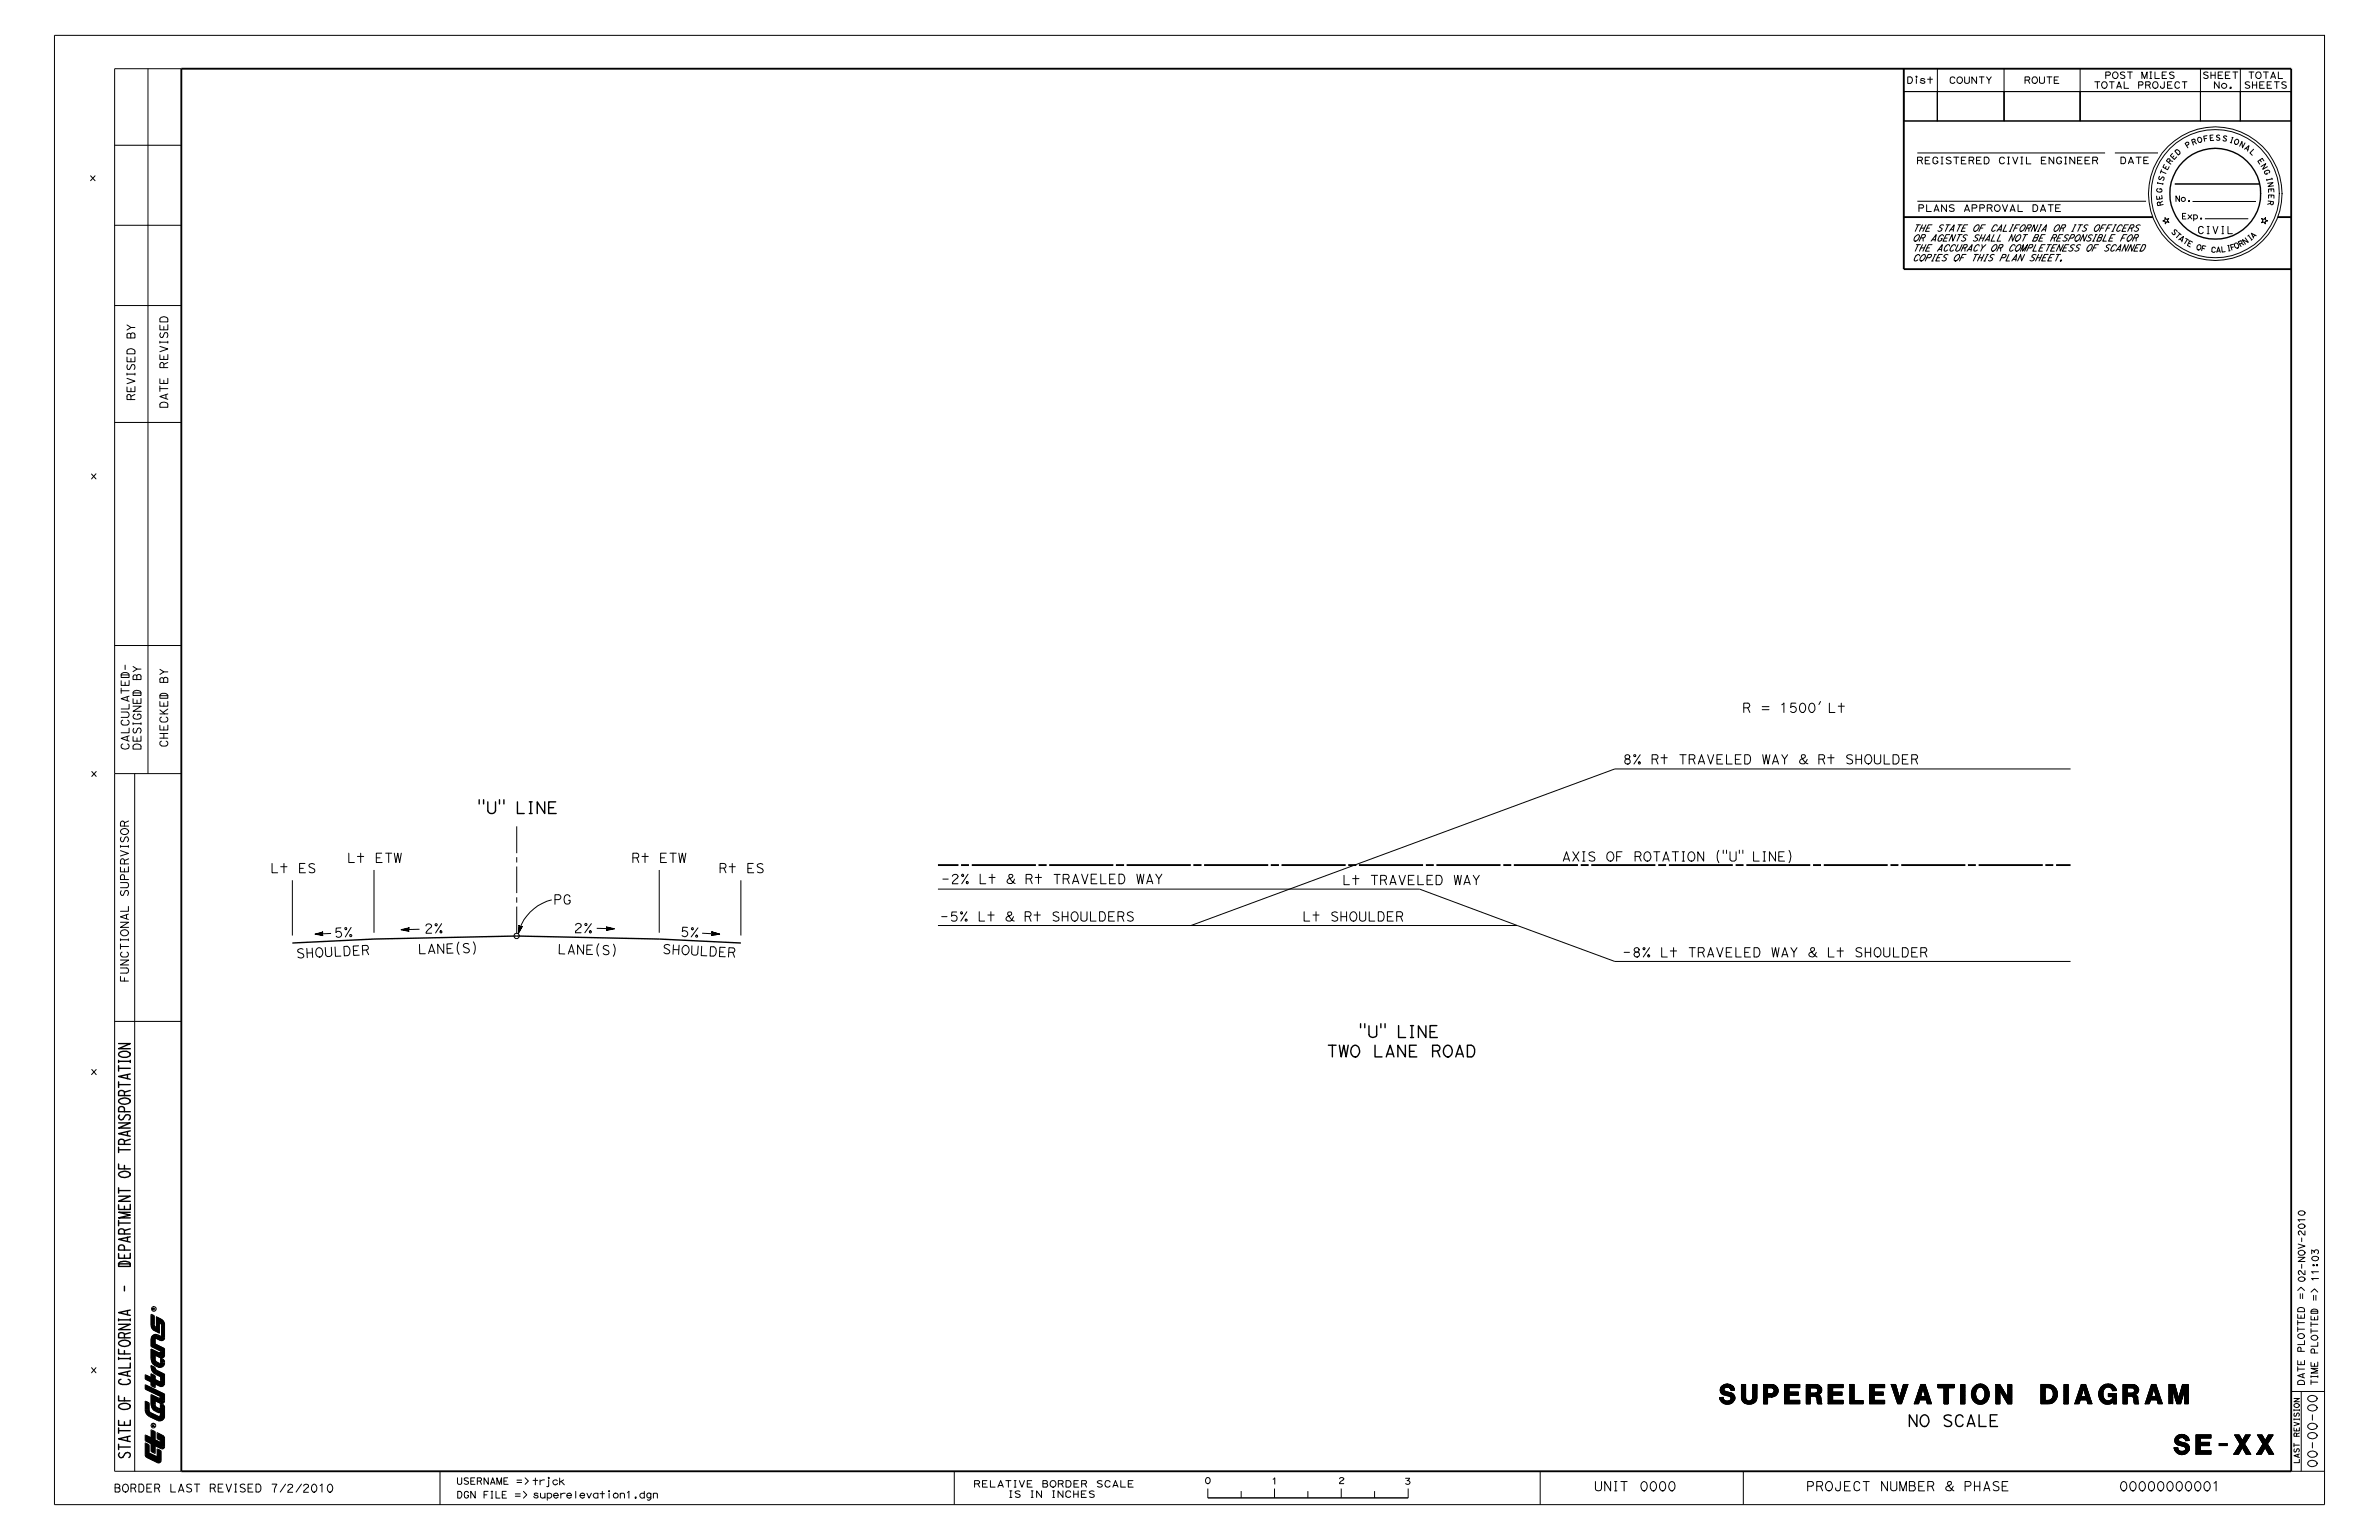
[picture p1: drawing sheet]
<svg xmlns="http://www.w3.org/2000/svg" width="432mm" height="279mm" viewBox="0 0 432 279" stroke-linecap="round" stroke-linejoin="round" font-family="sans-serif">
<defs><g id="words">
<g font-size="3.1">
<text x="312.1" y="254.7">SUPERELEVATION DIAGRAM</text>
<text x="394.6" y="263.8">SE-XX</text>
</g>
<text font-size="3" x="104.1" y="169.2" transform="rotate(1 104.1 169.2)">2%</text>
<g font-size="1.9">
<text x="75.8" y="173.1" transform="rotate(-1 75.8 173.1)">L A N E (S )</text>
<text x="101.1" y="173.1" transform="rotate(1 101.1 173.1)">L A N E (S )</text>
<text x="346.1" y="258.8">NO SCALE</text>
<text x="23.6" y="264.8" transform="rotate(-90 23.6 264.8)">STATE OF CALIFORNIA - DEPARTMENT OF TRANSPORTATION</text>
</g>
<text font-size="1.6" x="120.1" y="173" transform="rotate(3 120.1 173)">S H O U L D E R</text>
<g font-size="1.5">
<text x="294.5" y="138.6">8% Rt TRAVELED WAY &amp; Rt SHOULDER</text>
<text x="49" y="158.4">Lt ES</text>
<text x="114.6" y="156.5">Rt ETW</text>
<text x="130.4" y="158.4">Rt ES</text>
<text x="170.8" y="160.3">-2% Lt &amp; Rt TRAVELED WAY</text>
<text x="283.4" y="156.3">AXIS OF ROTATION (&quot;U&quot; LINE)</text>
<text x="100.4" y="164.1">PG</text>
<text x="170.6" y="167.2">-5% Lt &amp; Rt SHOULDERS</text>
<text x="236.3" y="167.2">Lt SHOULDER</text>
<text x="53.7" y="173.9" transform="rotate(-3 53.7 173.9)">S H O U L D E R</text>
<text x="77" y="169.4" transform="rotate(-2 77 169.4)">2 %</text>
<text x="294.5" y="173.6">-8% Lt TRAVELED WAY &amp; Lt SHOULDER</text>
<text x="327.8" y="270.5">PROJECT NUMBER &amp; PHASE</text>
</g>
<g font-size="1.4">
<text x="401.2" y="45.8" transform="rotate(3 401.2 45.8)">C</text>
<text x="60.6" y="170.1" transform="rotate(-3 60.6 170.1)">5 %</text>
<text x="123.4" y="169.9" transform="rotate(3 123.4 169.9)">5 %</text>
</g>
<g font-size="1.3">
<text x="24.5" y="72.7" transform="rotate(-90 24.5 72.7)">REVISED BY</text>
<text x="30.5" y="74.1" transform="rotate(-90 30.5 74.1)">DATE REVISED</text>
<text x="23.4" y="136.2" transform="rotate(-90 23.4 136.2)">CALCULATED-</text>
<text x="25.6" y="136.2" transform="rotate(-90 25.6 136.2)">DESIGNED BY</text>
<text x="30.4" y="135.7" transform="rotate(-90 30.4 135.7)">CHECKED BY</text>
<text x="23.3" y="178.2" transform="rotate(-90 23.3 178.2)">FUNCTIONAL SUPERVISOR</text>
<text x="20.6" y="270.7">BORDER LAST REVISED 7/2/2010</text>
</g>
<text font-size="1.2" x="398.8" y="42.4">CIVIL</text>
<g font-size="1.1">
<text x="346" y="15.2">Dist</text>
<text x="353.7" y="15.2">COUNTY</text>
<text x="367.3" y="15.2">ROUTE</text>
<text x="380" y="16">TOTAL PROJECT</text>
<text x="382" y="14.3">POST MILES</text>
<text x="399.7" y="14.2">SHEET</text>
<text x="401.7" y="16">No.</text>
<text x="407.2" y="16.1">SHEETS</text>
<text x="347.8" y="29.7">REGISTERED CIVIL ENGINEER</text>
<text x="348" y="38.4">PLANS APPROVAL DATE</text>
<text x="347.1" y="42">THE STATE OF CALIFORNIA OR ITS OFFICERS</text>
<text x="347.1" y="43.8">OR AGENTS SHALL NOT BE RESPONSIBLE FOR</text>
<text x="347.1" y="45.6">THE ACCURACY OR COMPLETENESS OF SCANNED</text>
<text x="347.1" y="47.4">COPIES OF THIS PLAN SHEET.</text>
<text x="418.3" y="232.7" transform="rotate(-90 418.3 232.7)">02-NO</text>
<text x="420.8" y="232.6" transform="rotate(-90 420.8 232.6)">11:03</text>
<text x="82.8" y="269.3">USERNAME =&gt; trjck</text>
<text x="176.6" y="269.8">RELATIVE BORDER SCALE</text>
<text x="82.8" y="271.8">DGN FILE =&gt;</text>
<text x="96.7" y="271.8">superele</text>
<text x="182.9" y="271.7">IS IN INCHES</text>
</g>
<g font-size="1">
<text x="397.9" y="26.4" transform="rotate(-18 397.9 26.4)">R</text>
<text x="404.4" y="25.8" transform="rotate(16 404.4 25.8)">I</text>
<text x="407.2" y="27" transform="rotate(30 407.2 27)">A</text>
<text x="242.8" y="269.2">2</text>
<text x="254.8" y="269.3">3</text>
</g>
<g font-size=".9">
<text x="393.9" y="29.9" transform="rotate(-52 393.9 29.9)">R</text>
<text x="394.5" y="29.1" transform="rotate(-47 394.5 29.1)">E</text>
<text x="396.9" y="26.9" transform="rotate(-32 396.9 26.9)">P</text>
<text x="398.9" y="26" transform="rotate(-15 398.9 26)">O</text>
<text x="400" y="25.7" transform="rotate(-10 400 25.7)">F</text>
<text x="403.2" y="25.5" transform="rotate(13 403.2 25.5)">S</text>
<text x="408.2" y="27.6" transform="rotate(43 408.2 27.6)">L</text>
<text x="409.7" y="29.2" transform="rotate(54 409.7 29.2)">E</text>
<text x="392.4" y="35.1" transform="rotate(-87 392.4 35.1)">G</text>
<text x="392.5" y="33.9" transform="rotate(-79 392.5 33.9)">I</text>
<text x="392.6" y="33" transform="rotate(-74 392.6 33)">S</text>
<text x="392.9" y="31.9" transform="rotate(-69 392.9 31.9)">T</text>
<text x="410.8" y="31" transform="rotate(65 410.8 31)">G</text>
<text x="411.3" y="32.2" transform="rotate(74 411.3 32.2)">I</text>
<text x="411.7" y="34.1" transform="rotate(87 411.7 34.1)">E</text>
<text x="411.8" y="35.2" transform="rotate(90 411.8 35.2)">E</text>
<text x="392.5" y="36.3" transform="rotate(-96 392.5 36.3)">E</text>
<text x="392.6" y="37.3" transform="rotate(-103 392.6 37.3)">R</text>
<text x="394.7" y="36.6">No.</text>
<text x="395.9" y="39.8">Exp.</text>
<text x="411.7" y="36.3" transform="rotate(96 411.7 36.3)">R</text>
<text x="394" y="42.1" transform="rotate(45 394 42.1)">S</text>
<text x="394.6" y="42.8" transform="rotate(39 394.6 42.8)">T</text>
<text x="396" y="44" transform="rotate(32 396 44)">T</text>
<text x="402.1" y="45.8">A</text>
<text x="406.6" y="44.9" transform="rotate(-29 406.6 44.9)">R</text>
<text x="408.9" y="43.4" transform="rotate(-43 408.9 43.4)">A</text>
<text x="417.3" y="265.6" transform="rotate(-90 417.3 265.6)">LAST REVISION</text>
</g>
<g font-size=".8">
<text x="395.2" y="28.3" transform="rotate(-43 395.2 28.3)">D</text>
<text x="406.3" y="26.5" transform="rotate(27 406.3 26.5)">N</text>
<text x="393.3" y="31" transform="rotate(-65 393.3 31)">E</text>
<text x="395.3" y="43.4" transform="rotate(39 395.3 43.4)">A</text>
<text x="396.9" y="44.5" transform="rotate(27 396.9 44.5)">E</text>
<text x="399.4" y="45.5" transform="rotate(13 399.4 45.5)">F</text>
<text x="404.9" y="45.4" transform="rotate(-16 404.9 45.4)">F</text>
<text x="405.7" y="45.2" transform="rotate(-27 405.7 45.2)">O</text>
<text x="408.3" y="43.8" transform="rotate(-39 408.3 43.8)">I</text>
</g>
<text font-size=".7" x="404.1" y="45.6" transform="rotate(-12 404.1 45.6)">I</text>
<g font-size=".4">
<text x="28.1" y="237.7" transform="rotate(-90 28.1 237.7)">R</text>
<text x="28" y="258.9" transform="rotate(-90 28 258.9)">R</text>
</g>
</g></defs>
<g fill="none" stroke="#000" stroke-width=".25">
<path d="M410.3 35.1a8.2 8.2 0 0 1-11 7.8 8.2 8.2 0 0 1-3.6-13.1 8.2 8.2 0 0 1 13.5 1.2 7.6 7.6 0 0 1 1.1 4.2M87 145.1v.8M87.8 145.1v.8M88.5 145.5v1.6a.73 .73 0 0 0 .7 .5 .73 .73 0 0 0 .7-.5v-1.6M90.7 145.1v.8M91.5 145.1v.8M93.9 145.5v2.1h1.2M96.1 145.5h.5M96.1 147.6h.5M96.3 145.5v2.1M98.9 145.5v2.1l-1.4-2.1v2.1M99.6 146.5h.9"/>
<path d="M100.9 145.5h-1.3v2.1h1.3M53.1 171.1a652.9 652.9 0 0 1 81.4 0M21.5 192.4v.4M21.5 193.4v.9M21.5 196.3v1M21.5 196.8h2.1M21.5 193.8h2.1M21.5 192.6h2.1M21.5 189.3h2.1l-2.1 1h2.1M22.6 198.1a.61 .61 0 0 0-1.1 0v.7h2.1M23.6 199.7v.2a1.39 1.39 0 0 1-2.1-.1v-.1a1.39 1.39 0 0 1 2.1 0v.1M23.6 194.8l-2.1 .5 2.1 .5"/>
<path d="M23.6 191.2v.3l-.3 .2a1.27 1.27 0 0 1-1.8-.4v-.1a1.23 1.23 0 0 1 2.1 .1M241.1 189.6h1.4M241.8 189.6v2.1M243.1 189.6l.3 2.1 .5-2.1 .4 2.1 .4-2.1M246 191.7a1.09 1.09 0 0 0 .8-1 1.09 1.09 0 0 0-.9-1.1 1.13 1.13 0 0 0-.7 1.1 1.13 1.13 0 0 0 .7 1h.2M247 185.7v.8M247.7 185.7v.8M248.5 186.1v1.6a.75 .75 0 0 0 .6 .5 .75 .75 0 0 0 .8-.4v-1.7M249.6 189.6v2.1h1.2M250.6 185.7v.8M251.4 185.7v.8M251.6 191.7l.7-2.1 .7 2.1"/>
<path d="M251.8 191.2h1M253.9 186.1v2.1h1.2M255.1 189.6v2.1l-1.4-2.1v2.1M255.8 190.7h.9M256 186.1h.6M256 188.2h.6M256.3 186.1v2.1M257.1 189.6h-1.3v2.1h1.4M258.8 186.1v2.1l-1.3-2.1v2.1M259.6 187.2h.8M260 190.7h.9l.4 1M260.8 186.1h-1.2v2.1h1.3"/>
<path d="M260.9 190.7a.53 .53 0 0 0 .5-.5 .53 .53 0 0 0-.5-.6h-.9v2.1M262.8 191.7a1.08 1.08 0 0 0 .8-1 1.08 1.08 0 0 0-.9-1.1 1.14 1.14 0 0 0-.7 1.1 1.14 1.14 0 0 0 .7 1h.2M264.2 191.7l.7-2.1 .7 2.1M264.4 191.2h1.1M266.3 189.6h.7a1.2 1.2 0 0 1 .1 2.1h-.8zM21.5 211.2v.9h2.1M21.5 208.1v1M21.5 215.5v1M21.5 216h2.1M21.5 208.6h2.1M21.5 217h2.1l-2.1 1h2.1M21.5 203.7h2.1l-2.1 1h2.1"/>
<path d="M21.7 202.3l-.2 .5 .2 .3 .3 .1 .3-.1M22.6 207a.58 .58 0 0 0-.5-.3 .58 .58 0 0 0-.6 .3v.6h2.1M22.6 201.1a.57 .57 0 0 0-.5-.4 .57 .57 0 0 0-.6 .4v.6h2.1M23.6 219.9h-2.1l2.1 .6-2.1 .5h2.1M23.6 218.5v.9h-2.1v-.8M23.6 213v.2a1.39 1.39 0 0 1-2.1-.1v-.1a1.39 1.39 0 0 1 2.1 0v.1M23.6 205.2l-2.1 .5 2.1 .4M21.5 229.3h2.1v.5h-2.1zM21.5 229.3a1.42 1.42 0 0 1 2.1 0M21.5 221.4v1M21.5 239.3v.3M21.5 239.5h2.1"/>
<path d="M21.5 221.9h2.1M22.6 226.2a.57 .57 0 0 0-.5-.4 .57 .57 0 0 0-.6 .4v.6h2.1M22.6 223.2a.61 .61 0 0 0-1.1 0v.7h2.1M23.6 237.7l-2.1 .4 2.1 .6M23.6 227.4v.9h-2.1v-.9M23.6 224.4l-2.1 .5 2.1 .5M21.5 253.3v.8h2.1M21.5 244.8v.8h2.1M21.5 246.3v.4M21.5 259.1v.9M21.5 259.6h2.1M21.5 246.5h2.1"/>
<path d="M21.5 240.3h2.1l-2.1 .9h2.1M21.9 250.3h-.2l-.2 .3 .1 .3 .3 .2M22.6 242.1a.61 .61 0 0 0-1.1 0v.6h2.1M23.6 247.3v.9h-2.1M23.6 257.7v.9h-2.1v-.9M23.6 255.1a.77 .77 0 0 1-.9 .6l-.7-.1-.4-.2-.1-.3a1.23 1.23 0 0 1 2.1 .1M23.6 248.7l-2.1 .5 2.1 .5M23.6 243.6v.2a1.5 1.5 0 0 1-2 .1l-.1-.2a1.16 1.16 0 0 1 1.2-.6l.6 .2 .3 .2v.2M27.5 259.6v3.6M28 259.8v3.7M347.9 256.7v2.1l-1.3-2.1v2.1M349.3 258.8a1.09 1.09 0 0 0 .8-1.1 1.09 1.09 0 0 0-.8-1 1.13 1.13 0 0 0-.8 1 1.13 1.13 0 0 0 .7 1.1h.2"/>
<path d="M354.1 256.9a.79 .79 0 0 0-1.2 .3l.2 .3M355.1 257.1a.66 .66 0 0 1 .6-.4 .66 .66 0 0 1 .6 .4M357.1 258.8l.6-2.1 .8 2.1M359.2 256.7v2.1h1.3M362.5 256.7h-1.2v2.1h1.3M21.5 262v1M21.5 262.5h2.1M21.7 263.6l-.2 .5 .2 .3 .3 .1 .3-.1M23.6 260.5l-2.1 .5 2.1 .6M26.5 260.5v.8M26.5 262v1.9M26.9 262.2v1.6"/>
<path d="M28.6 260.1v.8M28.6 263v1.6M29.7 261l-.1 1.4M219.2 271.8h36.4"/>
</g>
<g fill="none" stroke="#000" stroke-width=".18">
<path d="M9.9 6.4h412v266.6h-412zM26.9 12.5v127.9M32.9 12.5h-12.1v254.4h12.1M345.5 16.6h6.1v5.3h-6.1zM345.5 16.6h70.4M346.3 13.9h.4a.51 .51 0 0 1 .4 .8l-.3 .4h-.5zM347.8 14l.2-.1-.2-.1v.2h.1M350.3 13.9v1.2M351.6 16.6h12.1v5.3h-12.1zM351.6 12.5v9.4M354 14.2a.44 .44 0 0 1 .4-.3 .44 .44 0 0 1 .4 .3M355.7 15.1a.58 .58 0 0 0 .5-.6 .58 .58 0 0 0-.7-.5 .61 .61 0 0 0-.3 .7 .61 .61 0 0 0 .6 .4"/>
<path d="M356.6 13.9v.9M357.4 13.9v.9M358.8 13.9v1.2l-.9-1.2v1.2M359.3 13.9h.8M359.7 13.9v1.2M360.6 13.9l.4 .6 .4-.6M363.7 16.6h13.8v5.3h-13.8zM363.7 12.5v9.4M368.1 14.5a.3 .3 0 0 0 .3-.3 .3 .3 0 0 0-.3-.3h-.5v1.2M369.3 15.1a.58 .58 0 0 0 .5-.7 .58 .58 0 0 0-.7-.4l-.1 .1a.61 .61 0 0 0-.2 .7 .61 .61 0 0 0 .6 .3M370.2 13.9v.9M371.1 13.9v.9"/>
<path d="M371.5 13.9h.9M372 13.9v1.2M373.6 13.9h-.7v1.2h.8M377.5 16.6h21.9v5.3h-21.9zM377.5 12.5v9.4M380.2 14.8h.9M380.7 14.8v1.2M382 16l.3-.1 .2-.4a.58 .58 0 0 0-.4-.7 .59 .59 0 0 0-.6 .6 .59 .59 0 0 0 .5 .6M382.8 13.7l.3-.3-.1-.3h-.8v1.1M382.9 14.8h.8M383.3 14.8v1.2M383.9 14.2a.58 .58 0 0 0 .5-.6 .58 .58 0 0 0-.7-.5 .62 .62 0 0 0-.2 .7 .62 .62 0 0 0 .5 .4"/>
<path d="M384.2 16l.4-1.2 .4 1.2M385.6 14.8v1.2h.8M385.6 13.1a.47 .47 0 0 0-.7 .3l.1 .1M386.1 13.1h.9M386.6 13.1v1.1M388.7 15.4a.3 .3 0 0 0 .3-.3 .3 .3 0 0 0-.3-.3h-.5v1.2M388.8 14.2v-1.1l.4 1.1 .5-1.1v1.1M390 15.4l.3-.2-.1-.3-.8-.1v1.2M390.2 13.1h.3M390.4 13.1v1.1M391.1 13.1v1.1h.8M391.2 16l.4-.2a.71 .71 0 0 0-.2-1 .59 .59 0 0 0-.7 .6 .59 .59 0 0 0 .6 .6"/>
<path d="M392.8 14.8v1M393.2 13.1h-.7v1.1h.8M394.2 14.8h-.8v1.2h.9M394.6 13.1a.48 .48 0 0 0-.8 .3l.1 .1M394.8 15.1l.3-.3h.2l.3 .3M396.1 14.8h.8M396.5 14.8v1.2M399.4 16.6h7.2v5.3h-7.2zM399.4 12.5v9.4M400.7 13.1a.47 .47 0 0 0-.7 .3l.1 .1M401.3 13.1v1.1M402.1 13.1v1.1"/>
<path d="M402.8 14.8v1.2l-.9-1.2v1.2M403.4 13.1h-.8v1.1h.9M404.7 13.1h-.8v1.1h.9M405.3 13.1h.9M405.7 13.1v1.1M406.6 16.6h9.3v5.3h-9.3zM406.6 12.5v9.4M408.2 13.1h.9M408.3 14.9a.47 .47 0 0 0-.8 .3l.1 .1M408.6 13.1v1.1M408.8 14.8v1.2M409.6 14.8v1.2"/>
<path d="M409.9 14.2h.1a.58 .58 0 0 0 .4-.7l-.2-.4a.58 .58 0 0 0-.8 .5 .58 .58 0 0 0 .6 .6M410.8 13.1h.9M411 14.8h-.9v1.2h.9M411.3 13.1v1.1M412.1 14.2l.5-1.1 .4 1.1M412.3 13.9h.6M412.3 14.8h-.8v1.2h.8M412.8 14.8h.9M413.2 14.8v1.2M413.5 13.1v1.1h.8M414.9 14.9a.47 .47 0 0 0-.7 .3l.1 .1M16.4 31.9l.9 .9"/>
<path d="M17.3 31.9l-.9 .9M20.8 26.4h12.1M345.5 21.9h70.4M348 27.7h34.1M348 36.5h41.5M348.6 29.1l.3-.2-.1-.3-.8-.1v1.2M348.8 37.7a.3 .3 0 0 0 .3-.3 .3 .3 0 0 0-.3-.3h-.5v1.3M349.7 37.1v1.3h.8M350.2 28.5h-.8v1.2h.9M350.9 28.8l.2-.3h.3l.3 .3M351 38.4l.5-1.3 .4 1.3M352.3 28.5h.4"/>
<path d="M352.5 28.5v1.2M353.3 37.1v1.3l-.9-1.3v1.3M354.1 28.6a.48 .48 0 0 0-.8 .2l.1 .2M354.6 28.5h.9M354.6 37.2a.51 .51 0 0 0-.8 .2l.1 .2M355.1 28.5v1.2M356.6 38.4l.4-1.3 .5 1.3M356.8 28.5h-.8v1.2h.8M357.9 29.1a.3 .3 0 0 0 .4-.3 .3 .3 0 0 0-.4-.3h-.5v1.2M358.5 37.7a.3 .3 0 0 0 .3-.3 .3 .3 0 0 0-.3-.3h-.6v1.3M359.6 28.5h-.8v1.2h.8M359.9 37.7a.3 .3 0 0 0 .3-.3 .3 .3 0 0 0-.3-.3h-.6v1.3"/>
<path d="M360.2 28.5h.4a.55 .55 0 0 1 .4 .8l-.3 .4h-.5zM361.3 37.7a.32 .32 0 0 0 .2-.5l-.8-.1v1.3M362.6 38.3l-.1 .1a.62 .62 0 0 1-.5-.7 .62 .62 0 0 1 .6-.6 .62 .62 0 0 1 .5 .7 .62 .62 0 0 1-.6 .6M363 28.8l.2-.3h.3l.3 .3M363.5 37.1l.4 1.3 .5-1.3M364.4 28.5h.3M364.6 28.5v1.2M364.8 38.4l.5-1.3 .4 1.3M365.3 28.5l.5 1.2 .4-1.2M366.3 37.1v1.3h.8M366.8 28.5h.3M367 28.5v1.2"/>
<path d="M367.8 28.5v1.2h.8M369 37.1l.7 .2 .1 .7-.2 .3-.6 .1zM370.4 38.4l.4-1.3 .5 1.3M371.3 28.5h-.8v1.2h.9M371.8 37.1h.9M372.2 37.1v1.3M372.8 28.5v1.2l-.9-1.2v1.2M373.4 28.8l.2-.3h.3l.3 .3M374 37.1h-.9v1.3h.9M374.8 28.5h.3M374.9 28.5v1.2M376.6 28.5v1.2l-.9-1.2v1.2"/>
<path d="M377.9 28.5h-.8v1.2h.8M379.3 28.5h-.9v1.2h.9M380.4 29.1l.3-.2-.1-.3-.8-.1v1.2M383.9 27.7h7.8M385 28.5l.7 .1a.75 .75 0 0 1-.1 1.1h-.6zM386.3 29.7l.5-1.2 .4 1.2M386.4 29.4h.7M387.7 28.5h.9M388.2 28.5v1.2M389.1 29.1h.6M389.9 28.5h-.8v1.2h.9M391.6 33.2l1 .2"/>
<path d="M391.6 33.1v.2M391.7 34.2l-.3 .2 .2 .4M392.4 35.5l.1 .5-1 .2-.1-.6M394.7 33.4h15.4M395.6 35.5v1.1l-.7-1.1v1.1M396.7 38.7h-.6v1h.7M398 36.6h11.5M400.2 39.7h7.9M400.6 24.6l-.6 .1 .2 .9M401.6 25h-.4M401.7 24.5h-.6l.1 1h.6M402.9 24.6l-.3-.1-.2 .1-.1 .2 .6 .4v.2l-.4 .1-.2-.2"/>
<path d="M405.7 26.2a.48 .48 0 0 0 .6-.4 .48 .48 0 0 0-.3-.5 .52 .52 0 0 0-.4 .4 .52 .52 0 0 0 .2 .5M410.4 30.2l.8-.5-.5 1 .8-.5M411.6 33.3l1-.2-.9 .7 .9-.1M411.7 36.5l.9 .1v.4l-.2 .1h-.1l-.2-.2M411.8 36v-.6h.9v.6M412.3 32.3l.1 .2M412.4 32.4l-.9 .3M412.7 34.8v-.5h-.9v.6M413.7 35.1a11.6 11.6 0 0 1-16.5 10.5 11.6 11.6 0 0 1-2.6-19.4 11.6 11.6 0 0 1 18.7 6l.3 1.4 .1 1.6M414.2 35.1a12.1 12.1 0 0 1-17.1 11.1 12.1 12.1 0 0 1-2.8-20.2 12.1 12.1 0 0 1 19.5 6l.4 3.2M20.8 40.9h12.1M20.8 55.4h12.1"/>
<path d="M23.1 58.9l.7 .5-.7 .5M29.1 57.8a.77 .77 0 0 1 .7-.4 .77 .77 0 0 1 .7 .5v.5h-1.5zM30.5 58.9v.9h-1.5v-.8M347.6 43.8a.81 .81 0 0 0 .7-1.2 .83 .83 0 0 0-.8 1.2h.2M347.7 46.4l.1-.1a.31 .31 0 0 1 .4-.1 .31 .31 0 0 1 .2 .2M347.8 40.8h.8M347.8 44.4h.8M348.2 44.4l-.6 1.2M348.2 40.8l-.6 1.2M348.7 47.3a.78 .78 0 0 0 .7-1.1 .9 .9 0 0 0-.8 1.1h.2M348.9 40.8l-.5 1.2M348.9 44.4l-.5 1.2"/>
<path d="M349.1 43.2l.2-.1 .2-.3-.1-.2h-.5l-.6 1.2M349.6 40.8l-.6 1.2M349.6 44.4l-.6 1.2M350.2 46.8a.36 .36 0 0 0 .3-.2 .36 .36 0 0 0 0-.4h-.5l-.6 1.1M350.5 43.8l.9-1.2-.2 1.2M350.7 40.8h-.7l-.5 1.2h.7M350.7 44.4h-.7l-.5 1.2h.7M351.1 46.2h.3M351.3 46.2l-.6 1.1M351.6 45.6l.9-1.2-.1 1.2M352.1 42.8l.4-.2 .2 .2M352.5 46.2h-.6l-.6 1.1h.7"/>
<path d="M352.8 40.9a.44 .44 0 0 0-.5-.1 .44 .44 0 0 0-.2 .4M353.2 44.6l.3-.2h.3v.2M353.3 40.8h.7M353.6 46.2a.43 .43 0 0 0-.5 0 .43 .43 0 0 0-.2 .4M353.6 40.8l-.5 1.2M353.8 42l.9-1.2-.2 1.2M353.9 42.6h-.6l-.6 1.2h.6M354.3 44.6l.3-.2h.2l.1 .2M354.9 47.3a.9 .9 0 0 0 .7-1.1h-.1a.86 .86 0 0 0-.7 1.1h.2M355 42.6l-.6 1.2-.1-1.2-.5 1.2M355.4 40.8h.7M355.4 42.6h.7"/>
<path d="M355.4 44.4l-.4 .9M355.7 42.6l-.5 1.2M355.8 40.8l-.6 1.2M356.1 44.4l-.4 .9M356.7 45l.4-.3v-.3h-.6l-.5 1.2M356.8 46.2h-.6l-.5 1.1M357 45.6l.9-1.2-.2 1.2M357.1 42.7l-.5-.1-.3 .3 .1 .1M357.1 40.8h-.6l-.5 1.2h.6M358.4 46.2h.7M358.5 42a.84 .84 0 0 0 .6-1.2 .84 .84 0 0 0-.7 1.2h.1M358.6 44.6l.3-.2h.2l.1 .2"/>
<path d="M358.7 46.2l-.5 1.1M359.3 42.7l-.5-.1-.3 .3v.1M359.5 46.2l-.6 1.1M359.7 44.4l.1 .6 .6-.6M359.7 42.6l-.5 1.2M360.1 46.2l-.5 1.1M360.3 43.8l.9-1.2-.2 1.2M360.4 40.8h-.7l-.5 1.2M360.4 42.6l-.6 1.2M360.6 46.2h.3M360.8 46.2l-.6 1.1M361.7 45.6a.85 .85 0 0 0 .7-1.2 .86 .86 0 0 0-.9 1.1l.3 .1"/>
<path d="M361.8 41l.3-.2h.3l.1 .2M361.9 42.6l-.5 1.2h.7M362 46.2a.45 .45 0 0 0-.5 0 .45 .45 0 0 0-.2 .4M362.4 42l.9-1.2-.1 1.2M363 42.6l-.5 1.2h.6M363.2 45l.3-.2a.22 .22 0 0 0 .1-.2 .22 .22 0 0 0-.2-.2h-.4l-.6 1.2M363.7 46.8a.37 .37 0 0 0 .3-.6h-.5l-.5 1.1M364.1 40.8l-.6 1.2h.7M364.6 46.2l-.5 1.1h.6M365.1 44.6l.3-.2h.2l.1 .2M365.1 47.3l.9-1.1-.1 1.1M365.2 40.8h.3"/>
<path d="M365.4 40.8l-.6 1.2M365.8 42.6l-.5 1.2-.2-1.2-.5 1.2M366 43.8a1.03 1.03 0 0 0 .8-1l-.2-.2a.9 .9 0 0 0-.7 1.1l.2 .1M366 45.6a.85 .85 0 0 0 .7-1.2 .91 .91 0 0 0-.8 1.1l.2 .1M366.6 40.8h-.6l-.6 1.2M366.7 45.6l.6-1.2-.2 1.2 .9-1.2-.5 1.2M366.8 42a.93 .93 0 0 0 .7-1.2 .84 .84 0 0 0-.7 1.2h.1M367.3 42.6h.7M367.5 46.2l-.6 1.1-.1-1.1-.6 1.1M367.7 42.6l-.6 1.2M368.3 41.4l.3-.2v-.4h-.5l-.5 1.2M368.6 45a.48 .48 0 0 0 .3-.6h-.5l-.5 1.2"/>
<path d="M369.5 44.4l-.5 1.2h.6M369.5 46.2a.42 .42 0 0 0-.5 0 .42 .42 0 0 0-.2 .4M369.7 43.1l.3-.4-.1-.1h-.4l-.6 1.2h.5M369.9 40.8l-.6 1.2-.1-1.2-.5 1.2M370 46.2l-.5 1.1M370.4 40.8h.2M370.5 40.8l-.6 1.2M370.5 42l1-1.2-.3 1.2M370.6 46.2l-.5 1.1M371.2 42.6h-.6l-.6 1.2h.7M371.2 44.4h-.6l-.6 1.2h.7M371.6 44.4h.7"/>
<path d="M371.8 46.2h-.7l-.5 1.1h.6M372 44.4l-.5 1.2M372.9 46.2h-.7l-.5 1.1h.6M372.9 43.2l.4-.3-.2-.3h-.4l-.5 1.2M373 42a.81 .81 0 0 0 .7-1.2 .91 .91 0 0 0-.8 1.1l.2 .1M373.3 46.2h.7M373.4 44.4h-.7l-.5 1.2h.7M373.7 46.2l-.6 1.1M374.4 42.6h-.6l-.6 1.2h.7M374.5 44.4l-.5 1.2-.2-1.2-.6 1.2M374.5 41.4a.37 .37 0 0 0 .3-.2 .37 .37 0 0 0 0-.4h-.5l-.5 1.2M375.5 42.7a.39 .39 0 0 0-.5-.1 .39 .39 0 0 0-.2 .4"/>
<path d="M375.5 44.4h-.6l-.6 1.2h.7M376.1 43.2a.39 .39 0 0 0 .4-.2 .39 .39 0 0 0-.1-.4h-.4l-.6 1.2M376.6 40.8h.2M376.6 44.5a.42 .42 0 0 0-.5-.1 .42 .42 0 0 0-.2 .4M376.7 40.8l-.5 1.2M376.8 43.8a.9 .9 0 0 0 .7-1.1v-.1a.83 .83 0 0 0-.8 1.2h.2M377.3 40.8h.7M377.6 44.5a.4 .4 0 0 0-.4-.1 .4 .4 0 0 0-.2 .4M377.7 40.8l-.6 1.2M378.8 42.6l-.5 1.2-.2-1.2-.6 1.2M379 45.6h.1a.96 .96 0 0 0 .6-1.2 .87 .87 0 0 0-.8 1.2h.2M379 40.9a.4 .4 0 0 0-.5-.1 .4 .4 0 0 0-.2 .4"/>
<path d="M379.8 42.7a.39 .39 0 0 0-.5-.1 .39 .39 0 0 0-.2 .4M380.3 42a.84 .84 0 0 0 .7-1.2 .84 .84 0 0 0-.7 1.2h.1M380.3 42.6h.3M380.5 42.6l-.6 1.2M380.9 44.4h-.6l-.6 1.2M381.3 43.1l.3-.4-.1-.1h-.4l-.5 1.2h.4M382.2 42.6l-.5 1.2h.6M382.2 40.8h-.6l-.5 1.2M383.1 44.5a.45 .45 0 0 0-.8 .3M383.3 40.8h-.6l-.5 1.2M383.5 44.6l.3-.2h.2l.1 .2M383.9 40.8h.3"/>
<path d="M383.9 42.6h-.6l-.6 1.2h.7M384 40.8l-.6 1.2M384 45.6l1-1.2-.3 1.2M384.5 41l.4-.2h.2l.1 .2M386.1 42.6h-.7l-.5 1.2M386.3 43.8a.86 .86 0 0 0 .6-1.2l-.3 .1-.4 .5a.32 .32 0 0 0-.1 .3 .32 .32 0 0 0 .3 .3M386.3 40.8h-.6l-.6 1.2h.7M386.4 44.4l-.6 1.2-.1-1.2-.6 1.2M386.9 41.4a.34 .34 0 0 0 .4-.2 .34 .34 0 0 0-.1-.4h-.4l-.6 1.2M387.5 44.4l-.6 1.2-.1-1.2-.6 1.2M387.8 43.2l.3-.3-.1-.3h-.4l-.6 1.2M388.5 44.4h-.7l-.5 1.2h.7"/>
<path d="M388.5 40.9a.42 .42 0 0 0-.5-.1 .42 .42 0 0 0-.2 .4M388.9 44.4h.5a.96 .96 0 0 1-1 1.2zM392.6 40.1l.4 .1v.4l.3-.4 .4 .2-.3-.4 .2-.4-.4 .2-.2-.3v.4l-.4 .2h.1M398 43.9l-.6-.2-.4 .8 .5 .3M399 45.3a.38 .38 0 0 0 .5-.3v-.4a.38 .38 0 0 0-.4-.2 .38 .38 0 0 0-.3 .4v.4l.2 .2M399.1 41.3l.3-.2h.2l.3 .2M400.4 44.7l-.6-.1-.2 .9M400.6 41.1h.4M400.8 41.1v1.3M401.7 41.1l.4 1.3 .5-1.3M402.4 45.8l.3-1 .3 1M403.2 44.8l.1 .9h.6"/>
<path d="M403.3 41.1h.3M403.5 41.1v1.3M404.4 41.1v1.3h.8M404.5 44.6l.1 .9M404.6 44.5l-.3 .1M405.4 44.3l-.5 .1 .2 1M407.5 43.2l.6 .8-1.1-.5 .6 .8M408.1 42.7l.6 .8M408.2 42.7l-.2 .1M411.5 40l.1 .1-.4 .1v.4l-.3-.3-.4 .1 .2-.4-.2-.4 .4 .2 .3-.3v.4l.4 .2M20.8 76.6h12.1M23.1 68.6l1.4 .6-1.4 .4"/>
<path d="M23.1 67.9h1.4M23.1 67.7v.4M23.1 63.5a.93 .93 0 0 1 1.3 .1l.1 .6h-1.4zM23.1 66.2v.8h.4l.1-.1M23.7 60.6l-.2-.1h-.3l-.1 .2v.6h1.4v-.6M23.8 71.9l-.2-.3a.35 .35 0 0 0-.3 0 .35 .35 0 0 0-.2 .3v.6h1.4M24.5 70.1v1h-1.4v-.9M24.5 64.7v.9h-1.4v-.8M29 73.3a.83 .83 0 0 1 1.5 .1v.5h-1.5zM29 62.8l1.5 .5-1.5 .5M29 61.9v.4M29 70v1"/>
<path d="M29 70.5h1.5M29 62.1h1.5M29.1 60.4l-.1 .2 .1 .4 .1 .2 .4-.1M29.7 66.1v-.2a.35 .35 0 0 0-.6-.1l-.1 .9h1.5M30.5 71.5l-1.5 .4 1.5 .6M30.5 68.6v1h-1.5v-.9M30.5 64.3v.9h-1.5v-.8M16.6 86l.8 .9M17.4 86l-.8 .9M20.8 117.1h12.1M16.7 140l.8 .9M17.5 140l-.8 .9"/>
<path d="M22 122.4h1.4v.5h-1.4zM22 122.4v-.1a.94 .94 0 0 1 1.3-.1l.1 .2M22 130.2h1.1M22 129.2h1.1M22 124.9v.9M22 125.3h1.4M22.3 135l-.3 .2v.5l.3 .1M22.3 130.7l-.3 .2v.4l.3 .2M23.4 132.1v.8h-1.4M23.4 127.8v.8h-1.4M23.4 133.5l-1.4 .5 1.4 .5M23.4 126.3l-1.4 .5 1.4 .4"/>
<path d="M23.4 123.5v.9h-1.4v-.9M24.2 125.7h1.4v.5h-1.4zM24.2 135.3a.83 .83 0 0 1 1.4 .1v.5h-1.4zM24.2 125.7a.79 .79 0 0 1 .7-.5 .79 .79 0 0 1 .7 .5M24.2 120.9l.7 .5-.7 .5M24.2 131.3h1.4M24.2 131.1v.4M24.2 128.1h1.4l-1.4 1h1.4M24.3 132.1a.49 .49 0 0 0-.2 .5 .49 .49 0 0 0 .4 .4l.2-.1M24.4 129.6l-.2 .3 .1 .4 .1 .1M24.8 122.6l-.4-.2-.2 .3v.6h1.4v-.6M25.6 133.5v1h-1.4v-.9"/>
<path d="M25.6 126.7v.9h-1.4v-.8M29 126.2h1.5v.5h-1.5zM29 126.2l.1-.2a.94 .94 0 0 1 1.3 0l.1 .2M29 121.4l.7 .5-.7 .5M29 133.9h1.5M29 133.1h1.5M29 129.5h1.5M29 128.8l.9 .7M29.3 134.5l-.3 .2 .1 .4 .2 .2M29.3 130.1l-.3 .3 .1 .3 .2 .3M29.7 123.1a.36 .36 0 0 0-.4-.1 .36 .36 0 0 0-.3 .3v.5h1.5v-.6M30.5 131.6v.8h-1.5v-.8"/>
<path d="M30.5 127.2v.9h-1.5v-.8M295.8 137.2a.45 .45 0 0 1-.3 .5 .45 .45 0 0 1-.5-.2v-.4a.44 .44 0 0 1 .5-.2 .44 .44 0 0 1 .3 .4M296.7 137.3l.2-.2-.3-.2-.1 .3 .3 .1M297.7 136.9l-1.1 1.7M300.5 137.7a.4 .4 0 0 0 .4-.4 .4 .4 0 0 0-.4-.4h-.6v1.7M302.1 136.9v1.7M304.9 136.9h1.1M305.5 136.9v1.7M307.3 137.7a.4 .4 0 0 0 .4-.4 .4 .4 0 0 0-.4-.4h-.7v1.7M308.3 138.6l.5-1.7 .6 1.7M309.9 136.9l.6 1.7 .5-1.7M312.6 136.9h-1v1.7h1.1"/>
<path d="M313.4 136.9v1.7h1M316 136.9h-1v1.7h1M316.5 128.4h.7l.4 .9M316.7 136.9h.5a.92 .92 0 0 1 .6 .9 .92 .92 0 0 1-.6 .8h-.5zM317.2 128.4l.4-.4-.1-.3-.2-.1h-.8v1.7M319.8 128.2h1.3M319.8 128.8h1.3M319.9 136.9l.3 1.7 .4-1.7 .3 1.7 .3-1.7M321.7 138.6l.6-1.7 .5 1.7M323.4 127.9l.4-.3v1.7M323.4 136.9l.5 .8 .6-.8M325.9 127.6h-.8l-.1 .8a.57 .57 0 0 1 .9-.1 .57 .57 0 0 1 0 .8 .57 .57 0 0 1-.9 0"/>
<path d="M327.2 129.3l.4-.2 .1-.4v-.6l-.5-.5a.88 .88 0 0 0-.6 .8 .88 .88 0 0 0 .7 .9M328 137.8a.9 .9 0 0 1-1.1 .7l-.3-.3a1.07 1.07 0 0 1 1-.8l.1-.3-.2-.2-.5 .1v.1a1.97 1.97 0 0 0 1.1 1.5M328.9 129.3a.89 .89 0 0 0 .6-.9 .89 .89 0 0 0-.7-.8 .96 .96 0 0 0-.1 1.7h.3M330.4 127.3l-.3 .5M330.8 137.7a.4 .4 0 0 0 .4-.4 .4 .4 0 0 0-.4-.4h-.7v1.7M332 127.6v1.7h1.1M332.3 136.9v1.7M333.7 128.1h1.1M334.2 127.6v1.7M336.2 137.1a.59 .59 0 0 0-.6-.2 .59 .59 0 0 0-.4 .4l.1 .2M336.9 136.9v1.7M337.9 136.9v1.7"/>
<path d="M339.2 138.6a.63 .63 0 0 1-.7-.6 .81 .81 0 0 1 .8-1.1l.1 .1a1.01 1.01 0 0 1-.3 1.6M340.2 136.9v1.3M341.4 136.9v1.3M342 136.9v1.7h1M343.6 136.9h.7l.2 .2a.95 .95 0 0 1 .1 1.1 .95 .95 0 0 1-1 .4zM346.3 136.9h-1v1.7h1.1M347.7 137.7a.4 .4 0 0 0 .4-.4 .4 .4 0 0 0-.4-.4h-.7v1.7M375.8 139.5h-82.7l-76.9 28.4h-46M20.8 140.4h12.1M21.9 154.3l1.4 .5-1.4 .5M21.9 153.4v.3M21.9 153.6h1.4"/>
<path d="M22 151.9l-.1 .2v.4l.2 .2 .3-.1M22.6 159a.36 .36 0 0 0-.4-.3 .36 .36 0 0 0-.3 .3v.6h1.4M22.6 156.1l-.1-.1a.35 .35 0 0 0-.5-.1l-.1 .8h1.4M22.6 149.3a.36 .36 0 0 0-.4-.3 .36 .36 0 0 0-.3 .3v.6h1.4M23.3 150.8v.1a.76 .76 0 0 1-.7 .5 .76 .76 0 0 1-.7-.6 .8 .8 0 0 1 .7-.5 .8 .8 0 0 1 .7 .6M23.3 157.2v1h-1.4v-.9M24.4 140.4v126.5M49.4 156.7v1.6h1M51.5 156.7v1.6M53.1 159.7v10M55.4 156.7h-1v1.6h1M57.1 156.8l-.5-.1-.4 .1-.1 .3 .1 .2"/>
<path d="M63.3 154.8v1.7h1M64.9 155.4h1.1M65.5 154.8v1.7M67.9 157.8v11.4M68.3 155.6h.7M69.3 154.8h-1v1.7h1.1M70 154.8h1.1M70.5 154.8v1.7M71.6 154.8l.3 1.7 .3-1.7 .3 1.7 .3-1.7M93.8 149.9v4.9M93.8 155.5v1M93.8 157.2v4.8"/>
<path d="M115.6 155.6h.2a.48 .48 0 0 0 0-.7l-.2-.1h-.7v1.7M117.1 154.8v1.7M119.7 157.8v11.4M120.9 154.8h-1v1.7h1.1M121.6 154.8h1.1M122.2 154.8v1.7M123.2 154.8l.3 1.7 .3-1.7 .4 1.7 .3-1.7M131.4 157.5a.42 .42 0 0 0 .4-.4 .42 .42 0 0 0-.4-.4h-.7v1.6M132.9 156.7v1.6M134.5 159.7v10M136.7 156.7h-1v1.6h1.1M138.5 156.8l-.5-.1-.4 .1-.2 .2 .2 .3"/>
<path d="M172.9 159v-.1a.61 .61 0 0 1 .9-.1l.1 .2M174.7 159l.2-.2a.18 .18 0 0 0-.2-.2 .18 .18 0 0 0-.1 .3l.2 .1M175.7 158.6l-1.1 1.7M177.9 158.6v1.7h1M180.1 158.6v1.7M184.1 159.5a.75 .75 0 0 1-.4 .8 .75 .75 0 0 1-.8-.2l-.1-.1a1.07 1.07 0 0 1 .9-.8l.1-.3-.2-.3-.4 .1-.1 .2a2.05 2.05 0 0 0 1.2 1.4M187 159.4l.3-.3-.1-.3-.2-.2h-.8v1.7M188.5 158.6v1.7M191.3 158.6h1.1M191.9 158.6v1.7M193.7 159.4l.4-.3-.1-.3-.2-.2h-.8v1.7M196.3 158.6l.6 1.7 .6-1.7"/>
<path d="M199 158.6h-.9v1.7h1M199.8 158.6v1.7h1M202.4 158.6h-1v1.7h1.1M203.1 158.6h.5a.92 .92 0 0 1 .6 .9 .92 .92 0 0 1-.6 .8h-.5zM206.4 158.6l.3 1.7 .3-1.7 .3 1.7 .3-1.7M209.8 158.6l.5 .8 .6-.8M243.9 158.8v1.7h1M245.5 159.4h1.2M246.1 158.8v1.7M248.9 158.8h1.1M249.5 158.8v1.7M250.6 159.7h.7l.4 .8"/>
<path d="M251.3 159.7a.42 .42 0 0 0 .4-.5 .42 .42 0 0 0-.4-.4h-.7v1.7M253.9 158.8l.6 1.7 .6-1.7M255.6 159.7h.7M256.6 158.8h-1v1.7h1.1M257.4 158.8v1.7h1M259 159.7h.7M260 158.8h-1v1.7h1.1M260.7 158.8l.7 .1 .4 .6a.83 .83 0 0 1-.6 1h-.5zM264 158.8l.2 1.7 .4-1.7 .3 1.7 .3-1.7M267.4 158.8l.5 .9 .6-.9M267.9 159.7v.8M283.7 156.2l.6-1.7 .6 1.7"/>
<path d="M285.5 154.5l1.1 1.7M286.6 154.5l-1.1 1.7M287.3 154.5h.4M287.5 154.5v1.7M289.4 154.7l-.4-.2-.4 .2-.2 .2 .2 .3M292.3 156.2a.88 .88 0 0 0 .6-.8 .88 .88 0 0 0-.7-.9 .86 .86 0 0 0-.6 .9 .86 .86 0 0 0 .8 .8M294.4 154.5h-1v1.7M297.5 155.4l.4-.4-.1-.3-.3-.2h-.7v1.7M299 156.2h.1a.79 .79 0 0 0 .6-.8l-.2-.6a.59 .59 0 0 0-.7-.2 .59 .59 0 0 0-.4 .6l.1 .7 .2 .2 .4 .1M300.2 154.5h1.1M300.7 154.5v1.7M301.8 156.2l.6-1.7 .6 1.7"/>
<path d="M303.5 154.5h1.2M304.1 154.5v1.7M305.3 154.5h.5M305.5 154.5v1.7M307 156.2a.86 .86 0 0 0 .7-.8 .86 .86 0 0 0-.8-.9 .88 .88 0 0 0-.6 .9 .88 .88 0 0 0 .8 .8M309.2 154.5v1.7l-1-1.7v1.7M312 154.3a2.19 2.19 0 0 0 0 2.2M312.8 154.2v.6M313.4 154.2v.6M314 154.5v1.4M315.1 154.5v1.4M315.7 154.2v.6"/>
<path d="M316.3 154.2v.6M318.3 154.5v1.7h1M320 154.5h.4M320.2 154.5v1.7M322.3 154.5v1.7l-1.1-1.7v1.7M323.8 154.5h-.9v1.7h1M324.7 154.3a2.03 2.03 0 0 1 0 2.2M21.9 177.1v.9h1.4M21.9 160.1h1.1M21.9 176.6h1.1M21.9 175.6h1.1M21.9 170.3v.4"/>
<path d="M21.9 171.3v.9M21.9 171.7h1.4M21.9 170.5h1.4M21.9 161.1h1.1M21.9 174.2h1.4l-1.4 .9h1.4M21.9 167.3h1.4l-1.4 1h1.4M22 161.6a.48 .48 0 0 0-.1 .5 .48 .48 0 0 0 .4 .4l.1-.2M22.2 172.7l-.3 .4 .3 .5M23.3 164.4v.9h-1.4M23.3 169.1a.73 .73 0 0 1-.7 .7 .73 .73 0 0 1-.7-.6 .8 .8 0 0 1 .7-.5 .8 .8 0 0 1 .7 .5M23.3 165.8l-1.4 .5 1.4 .5M58.5 169.7l-.1-.3 .2-.3-.2 .4-.3-.1 .4-.1-.7 .2 .7 .2-1-.2 1.1-.4-1.4 .4 1.4 .2"/>
<path d="M60.1 169.4l-2.9 .1M61.9 168.3l-.9 .1v.8M62.4 171.7h.6a.94 .94 0 0 1 .5 .8 .94 .94 0 0 1-.5 .9h-.5zM62.8 168.6h-.2l.1-.3 .2 .1-.1 .3M63.7 168.3l-1 1.7M65.1 171.6h-1l.1 1.7h1M66.5 172.4l.3-.2 .1-.2-.2-.4-.3-.1-.6 .1v1.6M74.1 169v-.4l.1-.3-.1 .4-.3-.1 .3-.1-.6 .2 .7 .2-1.1-.2 1.1-.4-1.4 .4 1.4 .3M76.1 168.6l-3.3 .1M78.3 168v-.1a.57 .57 0 0 0-1 0v.1M79.2 168l.2-.3-.3-.1-.1 .3 .3 .1M80.2 167.6l-1.1 1.7"/>
<path d="M85.9 170.9l.1 .2a2.1 2.1 0 0 1 0 2M93.8 162.8v1M93.8 164.5v4.8M94.3 169.7v.1a.49 .49 0 0 1-.8 .4l-.2-.4 .2-.4h.5l.3 .4M94.8 168.1l-.7 1.3 .1-1.5v1.2l.5-1-.4 .7v-.8l.1 .4 .1-.2-.3-.3 .3 .3 .3-.1v.1M100.1 163.3a8.2 8.2 0 0 0-6 6.1M101.4 163.2a.45 .45 0 0 0 .4-.4 .45 .45 0 0 0-.4-.5h-.7v1.8M102.5 162.7v-.1a.5 .5 0 0 1 .5-.3 .5 .5 0 0 1 .4 .4M108.3 168.4l3.2 .1M110.1 168.2l1.4 .3-1.4 .3 1.1-.3-1.1-.2 .7 .2-.6 .1 .3-.1-.3-.1-.1 .4 .2-.3-.1-.3M121.6 171.5l-.5-.2-.3 .1-.3 .3 .2 .3M122.2 171.4v1.7"/>
<path d="M124.8 168.3l-.9-.1-.1 .8M125.7 168.7l.1-.1v-.2l-.2-.1-.1 .3 .3 .1M126.7 168.3l-1.2 1.7M127.4 169.3l3.2 .2M129.2 169.1l1.4 .4-1.5 .2 1.2-.3-1.1-.3 .7 .3-.6 .1 .3-.1h-.3l-.2 .3 .2-.3-.1-.3h.1M170.2 161.3h87.5l17.7 6.6M173.6 165.5h-.8l-.1 .7M174.5 165.8l.2-.2-.2-.2-.2 .3 .3 .1M175.5 165.4l-1.1 1.7M177.7 165.4v1.7h1M179.9 165.4v1.7M184 166.3a.89 .89 0 0 1-1.1 .8l-.3-.2a.71 .71 0 0 1 .8-.8l.2-.2-.1-.4h-.5l-.1 .4 .1 .2a1.84 1.84 0 0 0 1.1 1"/>
<path d="M186.8 166.3a.42 .42 0 0 0 .4-.5 .42 .42 0 0 0-.4-.4h-.7v1.8M188.3 165.4v1.7M192.1 165.6l-.4-.2-.4 .1-.1 .2 .1 .4M192.8 165.4v1.7M193.8 165.4v1.7M194.7 160.3l.5-1.7 .6 1.7M195.1 167.1a.85 .85 0 0 1-.7-.5 .85 .85 0 0 1 .2-.9 .62 .62 0 0 1 .7-.2 .62 .62 0 0 1 .4 .6l-.2 .8-.4 .3M196.2 165.4v1.3M197.3 165.4v1.3M197.9 165.4v1.7h1M199.6 165.4h.5a.96 .96 0 0 1 0 1.7h-.5zM202.2 165.4h-1v1.7h1.1"/>
<path d="M203.6 166.3a.42 .42 0 0 0 .4-.5 .42 .42 0 0 0-.4-.4h-.7v1.8M205.6 165.6l-.4-.2-.4 .1-.2 .3 .2 .3M208.1 160.3l.6-1.7 .5 1.7M216.2 167.9h59.2M236.7 165.4v1.7h1M238.9 165.4v1.7M242.7 165.6l-.4-.2-.4 .1-.2 .2 .2 .4M243.4 165.4v1.7M244.4 165.4v1.7M245.7 167.1a.86 .86 0 0 1-.7-.8 .86 .86 0 0 1 .7-.9 .92 .92 0 0 1 .6 .9 .92 .92 0 0 1-.7 .9M246.8 165.4v1.3M247.9 165.4v1.3"/>
<path d="M248.5 165.4v1.7h1M250.2 165.4h.5a.99 .99 0 0 1 .1 1.7h-.6zM252.3 160.5l.5-1.7 .6 1.7M252.4 160.1h.9M252.8 165.4h-1v1.7h1.1M254.2 166.3a.42 .42 0 0 0 .4-.5 .42 .42 0 0 0-.4-.4h-.7v1.8M265.7 160.5l.6-1.7 .5 1.7M265.9 160.1h.8M275.4 167.9l17.7 6.5h82.7M297.5 172.2v.3l-.4 .2a.43 .43 0 0 1-.5-.5 .43 .43 0 0 1 .7-.2l.2 .3M298.5 172.3l-.3-.1 .1-.3 .3 .2-.2 .2M299.4 171.9l-1.1 1.7"/>
<path d="M301.6 171.9v1.7h1M303.8 171.9v1.7M306.6 171.9h1.1M307.1 171.9v1.7M309 172.8l.4-.4-.2-.3-.1-.2h-.8v1.7M309.9 173.6l.6-1.7 .5 1.7M311.6 171.9l.6 1.7 .5-1.7M314.3 171.9h-1v1.7h1M315.1 171.9v1.7h.9M317.6 171.9h-.9v1.7h1M318.4 171.9h.6a1.03 1.03 0 0 1 0 1.7h-.6zM321.6 171.9l.3 1.7 .4-1.7 .3 1.7 .3-1.7"/>
<path d="M323.4 173.6l.6-1.7 .5 1.7M325.1 171.9l.5 .9 .6-.9M329.7 172.8l-.5 .7h-.6a.38 .38 0 0 1-.3-.3 .38 .38 0 0 1 .2-.3l.8-.5v-.3l-.1-.2h-.3l-.2 .2a2.27 2.27 0 0 0 1.1 1.5M331.9 171.9v1.7h1M334 171.9v1.7M337.9 172.1l-.3-.2a.54 .54 0 0 0-.7 .5l.1 .2M338.6 171.9v1.7M339.5 171.9v1.7M340.8 173.6a.86 .86 0 0 1-.7-.9 .86 .86 0 0 1 .9-.8 .92 .92 0 0 1 .4 1 .92 .92 0 0 1-.6 .7M341.9 171.9v1.3M343 171.9v1.3M343.7 171.9v1.7h1"/>
<path d="M345.3 171.9h.7a1.02 1.02 0 0 1-.2 1.7h-.5zM348 171.9h-1v1.7h1M349.4 172.8l.3-.4-.1-.3-.2-.2h-.8v1.7M16.7 194l.8 1M17.5 194l-.9 1M20.8 185.3h12.1M418.4 220a.6 .6 0 0 1-.6 .5 .6 .6 0 0 1-.6-.5 .71 .71 0 0 1 1.2 0v.1M27.9 237.4l-.2-.1v.3h.5M27.9 237l-.3 .2a.45 .45 0 0 0 .2 .7h.2l.3-.3-.1-.5h-.4M28.4 238.9v1.9M28.4 238.9a1.82 1.82 0 0 1 1.5 1.3v2.6a.58 .58 0 0 1-.8 .4l-.9-.4v1M28.4 238.9l.5 1.1"/>
<path d="M28.9 240l.4 .3v2.1h-.2a1 1 0 0 0-1.6 .1l-.1 .4v1.4M28.9 240v1.9M417 234.1l.6-.6 .7 .6M417 239.6v.8M417 240h1.3M417.1 228.1h1.3l-1.3 .8h1.3M417.1 225.7l1.3 .4-1.3 .4M417.2 237.3a.66 .66 0 0 1 .8-.1 .66 .66 0 0 1 .3 .8h-1.3v-.5zM417.4 230.5h-.1a.39 .39 0 0 0-.2 .4 .39 .39 0 0 0 .3 .3M417.5 234.7v.9M417.6 238.7v.5M417.8 224.6v.7"/>
<path d="M417.9 234.7v.9M418.3 238.4v.8h-1.3v-.7M418.4 232l-.1 .3a.73 .73 0 0 1-1.1-.1v-.3a.73 .73 0 0 1 1.2 .1v.1M418.4 227.2l-.1 .3a.72 .72 0 0 1-1.1 0l-.1-.2a.66 .66 0 0 1 .6-.5 .66 .66 0 0 1 .7 .4v.1M418.4 222.4l-.3 .4-.6 .1a.36 .36 0 0 1-.3-.3 .36 .36 0 0 1 .1-.4l.3-.1h.5l.3 .4M418.4 223.3v.7l-.5-.2-.3-.4a.36 .36 0 0 0-.4 .2 .36 .36 0 0 0 .2 .4M418.4 221.3h-1.3l.3 .3M419.5 239.9v.8M419.5 237.9h1.2v.4h-1.2zM419.5 237.9a.71 .71 0 0 1 1.1-.2l.1 .2M419.5 234.4l.6-.6 .6 .6M419.9 235v.9"/>
<path d="M420.1 227.2l-.2-.3-.3-.1v.7M420.1 239v.5M420.3 235v.9M420.7 238.7v.8h-1.2v-.7M420.8 228.2a.6 .6 0 0 1-.6 .5 .6 .6 0 0 1-.6-.5 .71 .71 0 0 1 1.2 0v.1M420.8 232h-1.2l.2 .2M420.8 230.7h-1.2l.2 .3M16.6 248.1l.8 1M17.4 248.1l-.8 1M27.4 244.8v1.7a1.61 1.61 0 0 0 2.1 1.5 .86 .86 0 0 0 0-1.5l-1.3-.6M27.4 249.9l-1-.5v.8l1 .5M27.4 249.9v-.7l.8 .4v.7"/>
<path d="M27.4 250.7v.7l.8 .4v-.7M27.4 249.9l.8 1.2M27.4 244.8l.8 1.1M27.4 244.3l1.7 .8M27.4 244.8l1.5 .7 .2-.1v-.3M27.8 258.6l-.2-.1v.3h.5M27.8 258.2l-.3 .2a.45 .45 0 0 0 .2 .7h.3l.3-.3-.2-.5h-.4M28.2 243.8l1.7 .9M28.2 250.3l-.8 .4M28.2 243.8l-.8 .5M28.2 245.9v.8a.95 .95 0 0 0 .9 .7v-1M28.4 240.8l-.4-.4v-1.7l-.6-.3v2l.2 .6a2.06 2.06 0 0 0 1.3 .9"/>
<path d="M28.4 240.8l.5 1.1M29.1 253.3v.3l-.3 .1-1.4-.7v1.7a1.71 1.71 0 0 0 1.7 1.6v.5l-.3 .2-1.6-.8-.1-.3v-1.4l-.7-.3v1.7l.2 .6 .6 .5 1.4 .7a.89 .89 0 0 0 1.3-.8v-1.7l-.2-.3-1.5-.8v.7a.69 .69 0 0 0 .9 .7v-.9M29.1 249.8v.8l-.9-.3M29.3 245v.3M29.3 247h.1M29.5 254.8l.3 .3 .1 .3M29.6 247.2h.1M29.7 247.2h.1M29.9 252.9l-.1 1.5-.2 .2h-.5M29.9 249.3v1.7a.61 .61 0 0 1-.9 .5l-.8-.4M29.9 249.3l-1.6-.7-.1-.5-.8-.3v.3a2 2 0 0 0 1.7 1.7M29.9 244.7l-.1 1.4a.56 .56 0 0 1-.7 .2"/>
<path d="M29.9 252.9l-3.5-1.7v.8l2.7 1.3M29.9 244.7l-.8 .4M29.9 249.3l-.8 .5M29.9 252.9l-.8 .4M313.4 251.1h.2M313.7 251.1l-.6 .1h.9l-1.2 .1 1.5 .1h-1.6l1.7 .1h-1.9l2.1 .1-2.2 .1h2.2h-.8h.9v.1h-.8l.8 .1h-.7l.8 .1h-.7l.7 .1h-.6l.6 .1h-.6a.66 .66 0 0 0-.6-.5 .66 .66 0 0 0-.7 .4M314.2 252.2h.6a1.33 1.33 0 0 0-1.2-1.1 1.33 1.33 0 0 0-1.4 1v.2a.93 .93 0 0 0 .7 .8l1.1 .2 .2 .3v.3a.75 .75 0 0 1-.9 .3 .75 .75 0 0 1-.5-.7l-.7 .1M316.1 251.2h.7M316.1 251.3h.7M316.1 251.4h.7M316.1 251.5h.7M316.8 253.5v-2.3h-.7v2.4"/>
<path d="M318.1 253.5v-2.3h.8v2.4M318.2 251.2h.7M318.2 251.3h.7M318.2 251.4h.7M318.2 251.5h.7M320.1 251.2h1.7l.2 .1h-1.9l2.1 .1h-2.1l2.2 .1-2.2 .1h2.4h-2.4l2.4 .1h.1h-2.5l2.5 .1h-.9l.9 .1h-.8l.9 .1h-.7l.7 .1-.7 .1h.7l-.7 .1h.7l-.7 .1 .7 .1h-.7h.7l-.8 .2h.8l-.9 .1h.8h-.9M321.5 253.5l.8-.2 .3-.5a1.06 1.06 0 0 0-.3-1.4l-.7-.2h-1.5v3.5h.7v-1.2h.8M323.9 251.2h2.8M323.9 251.3h2.8M323.9 251.4h2.8M323.9 251.5h2.8M323.9 254.6l2.8 .1v-.6h-2v-1h1.7v-.6h-1.7v-.7h2v-.6h-2.8v3.5"/>
<path d="M327.9 251.2h1.8l.2 .1h-2l2.3 .1h-2.3l2.4 .1-2.4 .1h2.5l-2.5 .1h2.6l-2.6 .1h2.7M329.5 251.2h.3a.96 .96 0 0 1 .8 .7 .96 .96 0 0 1-.3 1l-.3 .1 .5 .5 .2 1.2h-.8l-.1-1.1-.5-.3h-.7v1.4h-.7v-3.5h1.7M331.8 251.2h2.7M331.8 251.3h2.7M331.8 251.4h2.7M331.8 251.5h2.7M331.8 254.6l2.7 .1v-.6h-1.9v-1h1.7v-.6h-1.7v-.7h1.9v-.6h-2.7v3.5M335.8 251.3h.7M335.8 251.4h.7M335.8 251.5h.7M336.5 251.2h-.7v3.5h2.4v-.6h-1.7v-2.9h-.7h.7M339.4 251.2h2.7"/>
<path d="M339.4 251.3h2.7M339.4 251.4h2.7M339.4 251.5h2.7M339.4 254.6l2.7 .1v-.6h-1.9v-1h1.6v-.6h-1.6v-.7h1.9v-.6h-2.7v3.5M343.3 251.2h.8M343.3 251.3h.8M343.3 251.4h.8M343.4 251.5h.7M344.1 251.2h-.8l1.1 3.5h.7l1.2-3.5h-.8l-.7 2.6-.7-2.6h-.8v.1M345.4 251.3h.8M345.4 251.4h.8M345.4 251.5h.8"/>
<path d="M345.5 251.2h.8M347.5 254.6v.1h.7l.2-.7h1.3l.1 .7h.8l-1.2-3.5h-.8l-1.1 3.5M348.6 251.4h.9M348.6 251.5h.9M348.6 251.3h.8M348.6 251.4h.8M348.6 251.2h.8M351.8 251.2h2.9M351.8 251.3h2.9M351.8 251.4h2.9M351.8 251.5h2.9M351.9 251.2l-.1 .6h1.1v2.9h.7v-2.9h1.1v-.6h-2.9v.6h1.1v2.9h.7v-2.9h1.1v-.6h-2.9h2.9"/>
<path d="M355.9 254.6l.7 .1v-3.5h-.7v3.5M355.9 251.2h.7M355.9 251.3h.7M355.9 251.4h.7M355.9 251.5h.7M358.5 251.5h1.9M358.5 251.4h1.9M358.6 251.4h1.7M358.7 251.3h1.5M358.8 251.3h1.3M359.1 251.1h.8M359.6 251.1h-.2a1.83 1.83 0 0 1 1.7 2 1.83 1.83 0 0 1-2 1.6h-.3a2.04 2.04 0 0 1-1-1.9 1.69 1.69 0 0 1 .9-1.5l.7-.2"/>
<path d="M362.3 251.2v3.5h.7l-.1-2.5 1.5 2.5h.7v-3.5h-.7l.1 2.4-1.5-2.4h-.7l.7 .1M362.3 251.3h.8M362.3 251.4h.8M362.3 251.5h.9M362.3 251.4h.9M364.4 251.2h.7M364.4 251.3h.7M364.4 251.4h.7M364.4 251.5h.7M370.4 251.2h1.8M370.4 251.3h1.9M370.4 251.4h2.1"/>
<path d="M370.4 251.4h2.2M370.4 251.5h2.3M370.4 251.2h1.5M371.8 251.2a1.59 1.59 0 0 1 1.6 1.5 1.75 1.75 0 0 1-1.6 2h-1.4v-3.5h1.4M374.6 254.6l.8 .1v-3.5h-.8v3.5M374.6 251.2h.8M374.6 251.3h.8M374.6 251.4h.8M374.6 251.5h.8M376.6 254.6v.1h.7l.2-.7h1.3l.2 .7h.7l-1.1-3.5h-.8l-1.2 3.5M377.7 251.5h1M377.7 251.3h.9"/>
<path d="M377.7 251.4h.9M377.8 251.2h.8M381.5 251.5h2.2M381.6 251.4h2M381.7 251.4h1.9M381.8 251.3h1.7M381.9 251.3h1.5M382.2 251.1h.9M382.5 251.1h.3M383.4 252.3h.8a1.67 1.67 0 0 0-1.9-1.2 1.67 1.67 0 0 0-1.4 1.8 1.67 1.67 0 0 0 2.1 1.8l.6-.4v.4h.6v-1.9h-1.5v.6h.8a.88 .88 0 0 1-.8 .8 .88 .88 0 0 1-.9-.7M385.3 251.2h1.9l.3 .1h-2.2l2.4 .1h-2.4l2.5 .1-2.5 .1h2.6l-2.6 .1h2.7l-2.7 .1h2.7M387 251.2l.7 .2a.9 .9 0 0 1 .5 .9 .9 .9 0 0 1-.7 .7l.5 .5 .2 1.2h-.7l-.2-1-.5-.4h-.7v1.4h-.8v-3.5h1.8"/>
<path d="M389.4 254.6v.1h.7l.2-.7h1.2l.2 .7h.8l-1.2-3.5h-.8l-1.1 3.5M390.4 251.5h1M390.5 251.4h.9M390.5 251.2h.8M390.5 251.3h.9M393.7 251.2h1M393.7 251.3h1.1M393.7 251.4h1.1M393.7 251.5h1.1M394.4 252.1l.7 2.6h.7l.7-2.6v2.6h.7v-3.5h-1.1l-.6 2.4M395.4 253.6l-.7-2.4h-1v3.5M396.1 251.3h1.1"/>
<path d="M396.1 251.4h1.1M396.1 251.5h1.1M396.1 251.2h1.1M415.9 252.5h6M416.4 258l.9 .3-.9 .4M416.4 255.7v.3M416.4 257.4v.2M416.4 257.5h.9M416.4 255.8h.9M416.4 253.7h.9l-.9 .6h.9M416.5 256.4l-.1 .4 .1 .1h.2M417 240.8v.8"/>
<path d="M417 241.2h1.3M417 248v.8M417 248.4h1.3M417.2 250.5a.66 .66 0 0 1 .8 0 .66 .66 0 0 1 .3 .7h-1.3v-.5zM417.3 259v.6h-.9v-.5M417.3 254.9a.47 .47 0 0 1-.5 .5 .47 .47 0 0 1-.4-.6 .52 .52 0 0 1 .5-.2 .52 .52 0 0 1 .4 .4M417.6 245.2v-.5a.3 .3 0 0 0-.3-.3 .3 .3 0 0 0-.3 .3v.5h1.3M417.6 247.1v.5M417.7 252.5v14.4M418 249.3v.6M418.2 242.3l.1 .1a.63 .63 0 0 1-.7 .5 .63 .63 0 0 1-.6-.6l.1-.1a.79 .79 0 0 1 1.1 0l.1 .2M418.3 243.2v.7h-1.3"/>
<path d="M418.3 249.2l-1.3 .4 1.3 .4M418.3 246.8v.8h-1.3v-.7M419.5 241.1v.8M419.5 249.6v.3M419.5 250.4v.8M419.5 250.8h1.2M419.5 249.7h1.2M419.5 241.5h1.2M419.5 240.3h1.2M419.7 256.7v1M420.1 247.4v.5M420.6 258.7a.95 .95 0 0 1-.8 .7 .95 .95 0 0 1-.9-.5 .86 .86 0 0 1 .5-.7 .86 .86 0 0 1 .9 .2l.3 .4"/>
<path d="M420.6 255.3v.2a1 1 0 0 1-1.7 0v-.2a.94 .94 0 0 1 .9-.5 .94 .94 0 0 1 .8 .6M420.6 253.7a.95 .95 0 0 1-.8 .6 .95 .95 0 0 1-.9-.4 .89 .89 0 0 1 .7-.8 .89 .89 0 0 1 .9 .5l.1 .2M420.7 248.3h-1.2l1.2 .4-1.2 .4h1.2M420.7 247.1v.8h-1.2v-.7M420.7 245.5h-1.2v-.5a.32 .32 0 0 1 .3-.3 .32 .32 0 0 1 .3 .3v.5M420.7 242.6v.2a.61 .61 0 0 1-.7 .4 .61 .61 0 0 1-.5-.7 .7 .7 0 0 1 1.1 0l.1 .2M420.7 249.6v.3M420.7 243.5v.7h-1.2M21.5 269.9l.2-.2v-.3l-.8-.1v1.4h.6M22.8 270.7a.73 .73 0 0 0 .5-.7 .73 .73 0 0 0-.6-.7 .74 .74 0 0 0-.5 .7 .74 .74 0 0 0 .6 .7M24.4 270a.36 .36 0 0 0 .3-.4 .36 .36 0 0 0-.3-.3h-.6v1.4M25.2 269.3h.6a.94 .94 0 0 1 .1 1.3l-.7 .1z"/>
<path d="M26.4 260.3l1 .5v-1.4l.8 .3v1.5l.9 .5v-.4l-.6-.3v-1.1l1.2 .6 .2 .3-.1 1.9-.4 .2-1.2-.6v1.4l-.8-.4v-1.4l-1-.5zM27.1 263.5v-1.4l-.7-.3v2.3l.1 .2 2.1 1.1h.3l.2-.1 .1-.2v-1.9l-.7-.3v1.4M27.5 269.3h-.9v1.4h.9M28.7 270l.3-.3-.1-.4h-.8v1.4M29.6 262.4l-.2 .2M31 269.3v1.4h.9M32.4 270.7l.5-1.4 .5 1.4M34.7 269.4l-.2-.1h-.5l-.1 .4 .1 .1M35.3 269.3h1M35.8 269.3v1.4M38.8 270a.36 .36 0 0 0 .3-.4 .36 .36 0 0 0-.3-.3h-.6v1.4M40.4 269.3h-.8v1.4h.9"/>
<path d="M41 269.3l.5 1.4 .5-1.4M42.6 269.3h.3M42.8 269.3v1.4M44.4 269.4a.47 .47 0 0 0-.5-.2 .47 .47 0 0 0-.3 .4l.1 .2M45.9 269.3h-.9v1.4h.9M46.5 269.3h.5a.88 .88 0 0 1 0 1.4h-.5zM49.4 269.3h.8a1.89 1.89 0 0 0-.4 1.4M51.8 269.3l-.9 1.4M53.1 269.6v-.1a.45 .45 0 0 0-.4-.2 .45 .45 0 0 0-.4 .3M54.7 269.3l-1 1.4M56 269.6v-.1a.45 .45 0 0 0-.5-.2 .45 .45 0 0 0-.4 .3M57.1 270.7h-.1a.79 .79 0 0 1-.5-.6 .79 .79 0 0 1 .4-.8 .74 .74 0 0 1 .6 .6 .74 .74 0 0 1-.2 .7l-.3 .1"/>
<path d="M58.1 269.5l.3-.2v1.4M60 270.7a.64 .64 0 0 1-.6-.8l.1-.4 .4-.2a.79 .79 0 0 1 .5 .7 .79 .79 0 0 1-.5 .7M79.9 267v6M83 268.1v.9M83.1 270.6h.4a.68 .68 0 0 1 .3 .6 .68 .68 0 0 1-.3 .6h-.4zM83.8 268.1v.9M84.3 270.8a.38 .38 0 0 1 .4-.2 .38 .38 0 0 1 .3 .2M85 268.2h-.7v.3M86.2 268.1h-.8v1.2h.8M86.3 270.6v1.2l-.9-1.2v1.2M87.1 268.7l.3-.2v-.3l-.2-.1h-.6v1.2M88.6 270.6h-.7v1.2"/>
<path d="M88.6 268.1v1.2l-.7-1.2v1.2M89 269.3l.4-1.2 .5 1.2M89.1 270.6h.3M89.3 270.6v1.2M90 270.6v1.2h.7M90.2 269.3v-1.2l.5 1.2 .3-1.2v1.2M91.9 270.6h-.7v1.2h.7M92.1 268.1h-.6v1.2h.7M95 270.6l.6 .6-.6 .6M95.3 268.1l.6 .6-.6 .6M97.2 268.2v1.2M99.6 268.2l.1-.1-.2-.1v.2h.2"/>
<path d="M101.6 268.2v1.2M104.5 270.6v1.2M106.5 270.9l.4 .9 .4-.9M108.5 271a.53 .53 0 0 0-.8 .4 .51 .51 0 0 0 .8 .3M108.5 270.9v.9M108.9 271h.8M109.3 270.6v1.2M110.6 270.9v.9M110.6 270.6v-.1l-.1-.1 .1 .2M111.7 270.9a.44 .44 0 0 1 .5 .5 .44 .44 0 0 1-.7 .3 .44 .44 0 0 1 0-.7l.2-.1M112.6 270.9v.9M112.6 271.1l.2-.2 .4 .1 .1 .1v.7"/>
<path d="M113.9 270.8l.3-.2v1.2M115.3 271.8h.2v-.2h-.2l.1 .2M116.9 271a.53 .53 0 0 0-.8 .2l.2 .5 .4 .1 .2-.1M116.9 270.6v1.2M118.1 270.9v1.1l-.3 .2-.3-.1M118.1 271.1v-.1a.44 .44 0 0 0-.7 .1 .44 .44 0 0 0 .3 .7h.2l.2-.3M118.6 271.1l.2-.2 .4 .1 .1 .8M118.6 270.9v.9M173.2 266.9v6.1M177.5 269.2a.3 .3 0 0 0 .3-.2 .3 .3 0 0 0-.2-.4h-.7v1.2M179.1 268.6h-.8v1.2h.9M179.8 268.6v1.2h.8"/>
<path d="M181.1 269.8l.5-1.2 .5 1.2M182.6 268.6h.9M183 268.6v1.2M183.3 270.5h.4M183.5 270.5v1.2M184.1 268.6h.3M184.3 268.6v1.2M185 268.6l.5 1.2 .4-1.2M185.1 270.6a.59 .59 0 0 0-.8 .2l.1 .1M187.2 270.5h.3M187.3 268.6h-.8v1.2h.8M187.3 270.5v1.2"/>
<path d="M189 270.5v1.2l-.8-1.2v1.2M189.9 269.2l.2-.2-.1-.3-.7-.1v1.2h.6M191.1 270.5h.3M191.1 269.8a.58 .58 0 0 0 .6-.8 .58 .58 0 0 0-1-.2 .59 .59 0 0 0-.1 .7 .59 .59 0 0 0 .6 .3M191.2 270.5v1.2M192.7 269.2l.3-.2-.1-.3-.8-.1v1.2M192.9 270.5v1.2l-.9-1.2v1.2M193.5 270.7l.3-.2h.3l.2 .2M193.5 268.6h.5a.62 .62 0 0 1 .4 .6 .62 .62 0 0 1-.4 .6h-.5zM194.9 270.5v1.2M195.7 270.5v1.2M195.7 268.6h-.8v1.2h.9"/>
<path d="M196.9 269.2l.3-.2-.1-.3-.8-.1v1.2M197.1 270.5h-.8v1.2h.9M198.6 270.6a.59 .59 0 0 0-.9 .2l.1 .1M200 268.7a.59 .59 0 0 0-.8 .2l.1 .1M200.6 268.9l.1-.2a.52 .52 0 0 1 .7 .1l.1 .1M202 269.8l.5-1.2 .4 1.2M203.4 268.6v1.2h.9M205.6 268.6h-.8v1.2h.9M219.2 269.2l.3-.2 .1-.2v-.6a.38 .38 0 0 0-.6 0l-.2 .3a.5 .5 0 0 0 .5 .7M219.2 270.1v1.7M225.3 270.5v1.3M231.1 268.4l.3-.2v1.1"/>
<path d="M231.3 270.1v1.7M237.4 270.5v1.3M243.1 268.3l.3-.2h.2l.3 .2M243.4 270.1v1.7M249.5 270.5v1.3M255.1 268.2h.7l-.4 .4M255.6 270.1v1.7M279.5 266.9v6.1M289.6 268.8v1.3a.57 .57 0 0 0 .5 .4 .57 .57 0 0 0 .6-.4v-1.3M292.3 268.8v1.7l-1-1.7v1.7M293.1 270.5h.4M293.1 268.8h.4"/>
<path d="M293.3 268.8v1.7M294.2 268.8h1.1M294.8 268.8v1.7M298.4 270.5a.89 .89 0 0 0 .6-.9 .89 .89 0 0 0-.7-.8 .91 .91 0 0 0-.5 .9 .91 .91 0 0 0 .7 .8M300.1 270.5a.89 .89 0 0 0 .6-.9 .89 .89 0 0 0-.7-.8 .89 .89 0 0 0-.5 .9 .89 .89 0 0 0 .7 .8M301.8 270.5a.88 .88 0 0 0 .6-.9 .88 .88 0 0 0-.7-.8 .89 .89 0 0 0-.5 .9 .89 .89 0 0 0 .7 .8M303.5 270.5a.92 .92 0 0 0 .5-.9 .92 .92 0 0 0-.6-.8 .96 .96 0 0 0-.1 1.7h.3M316.4 266.9v6.1M328.8 269.6l.2-.1a.45 .45 0 0 0-.2-.7h-.7v1.7M330.4 269.6a.42 .42 0 0 0 .4-.4 .42 .42 0 0 0-.4-.4h-.6v1.7M332 270.4h-.3a.99 .99 0 0 1 .1-1.6 .85 .85 0 0 1 .8 .7 .85 .85 0 0 1-.5 .9l-.1 .1M334 268.8v1.3"/>
<path d="M335.8 268.8h-1v1.7h1.1M336.6 269.1l.3-.3h.3l.3 .3M338.2 268.8h1.1M338.7 268.8v1.7M342.6 268.8v1.7l-1.1-1.7v1.7M343.2 268.8v1.3M344.3 268.8v1.3M344.8 270.5v-1.7l.6 1.7 .6-1.7v1.7M347.4 269.6l.2-.4-.2-.3-.8-.1v1.7h.7M349.2 268.8h-.9v1.7h1M350.6 269.6l.4-.4-.1-.3-.2-.1h-.8v1.7M354.5 269.6l-.4 .8a.67 .67 0 0 1-.9-.3l.1-.4 .9-.5v-.3l-.2-.1h-.3l-.2 .2a2.27 2.27 0 0 0 1.1 1.5"/>
<path d="M357.4 269.6a.42 .42 0 0 0 .3-.6l-.2-.2h-.8v1.7M358.4 268.8v1.7M359.3 268.8v1.7M360.1 270.5l.5-1.7 .6 1.7M362.8 268.9a.56 .56 0 0 0-.6-.1 .56 .56 0 0 0-.4 .5l.1 .1M364.4 268.8h-1v1.7h1.1M385.5 270.5a.89 .89 0 0 0 .6-.9 .89 .89 0 0 0-.7-.8 .96 .96 0 0 0-.1 1.7h.3M387.1 270.5a.89 .89 0 0 0 .6-.9 .89 .89 0 0 0-.6-.8 .91 .91 0 0 0-.6 .9 .91 .91 0 0 0 .7 .8M388.8 270.5a.89 .89 0 0 0 .6-.9 .89 .89 0 0 0-.6-.8 .89 .89 0 0 0-.6 .9 .89 .89 0 0 0 .7 .8M390.5 270.5a.88 .88 0 0 0 .6-.9 .88 .88 0 0 0-.6-.8 .89 .89 0 0 0-.6 .9 .89 .89 0 0 0 .7 .8M392.2 270.5a.9 .9 0 0 0 .6-.9 .9 .9 0 0 0-.6-.8 .9 .9 0 0 0-.6 .9 .9 .9 0 0 0 .6 .8M393.8 270.5a.89 .89 0 0 0 .6-.9 .89 .89 0 0 0-.6-.8 .91 .91 0 0 0-.5 .9 .91 .91 0 0 0 .6 .8"/>
<path d="M395.5 270.5l.4-.2 .2-.4v-.6l-.5-.5a.88 .88 0 0 0-.6 .9 .88 .88 0 0 0 .6 .8M395.9 260.2h.2M396.2 260.3h-.6l1 .1h-1.3l1.5 .1h-1.6l1.7 .1-1.9 .1h2.1l-2.2 .1h2.2h.1h-.9l.9 .1h-.8l.9 .1h-.7l.7 .1-.7 .1h.7l-.6 .1h.7l-.7 .1-.1-.3-.3-.3h-.6l-.2 .2-.1 .2M396.7 261.4l.7-.1a1.17 1.17 0 0 0-.9-1 1.22 1.22 0 0 0-1.7 1.3l.4 .5 1.4 .5v.5a.99 .99 0 0 1-1.3-.1v-.3h-.7M397.2 270.5a.89 .89 0 0 0 .6-.9 .89 .89 0 0 0-.6-.8 .96 .96 0 0 0-.1 1.7h.2M398.6 263.8h2.7v-.6h-1.9v-.9h1.6v-.6h-1.6v-.8h1.9v-.6h-2.7v3.5M398.6 260.6h2.7M398.6 260.5h2.7M398.6 260.4h2.7M398.6 260.3h2.7M398.9 270.5a.89 .89 0 0 0 .6-.9 .89 .89 0 0 0-.7-.8 .91 .91 0 0 0-.5 .9 .91 .91 0 0 0 .7 .8M400.6 270.5a.89 .89 0 0 0 .6-.9 .89 .89 0 0 0-.7-.8 .89 .89 0 0 0-.5 .9 .89 .89 0 0 0 .7 .8"/>
<path d="M401.8 269.1l.4-.3v1.7M405.5 263.8h-.1h.9l.7-1.3 .7 1.3h.8l-1.1-1.8 1.1-1.7h-.9l-.6 1.1-.6-1.1h-.8l1 1.7-1.2 1.8M405.6 260.3h.8M405.7 260.4h.8M405.7 260.5h.8M405.7 260.6h.8M407.4 260.6h.9M407.5 260.5h.8M407.6 260.4h.8M407.6 260.3h.8M409.6 263.8h.8l.8-1.3 .6 1.3h.9l-1.2-1.8 1.1-1.7h-.8l-.6 1.1-.7-1.1h-.8l1 1.7-1.1 1.8M409.8 260.3h.8"/>
<path d="M409.8 260.4h.8M409.8 260.5h.8M409.9 260.6h.8M409.9 260.5h.8M411.6 260.6h.8M411.6 260.5h.8M411.7 260.5h.8M411.7 260.4h.8M411.7 260.3h.9M415.9 266.9h6M416.4 261.9v.6M416.4 262.2h.9"/>
<path d="M416.5 262.9l-.1 .4 .1 .2 .2-.1M416.8 260.2l-.1-.2h-.2l-.1 .1v.5h.9M417.3 264.8v.6h-.9M417.3 263.8l-.9 .3 .9 .3M419.7 261.7v1M420.6 265.5a.95 .95 0 0 1-.8 .6 .95 .95 0 0 1-.9-.4v-.3a.96 .96 0 0 1 1.7 .1M420.6 263.8a.91 .91 0 0 1-.8 .6 .91 .91 0 0 1-.9-.4 .88 .88 0 0 1 1.4-.5l.3 .3M420.6 260.4a.94 .94 0 0 1-.8 .6 .94 .94 0 0 1-.9-.4v-.3a.98 .98 0 0 1 1.7 .2"/>
</g>
<g fill="none" stroke="#000" stroke-width=".34">
<path d="M32.9 12.5h383v254.4h-383zM345.5 12.5v36.3h70.4M345.5 39.4h45.3M413.4 39.4h2.5M170.2 157h3.8M174.4 157h1.5M176.4 157h11.6M188.5 157h1.5M190.4 157h11.7M202.5 157h1.5M204.5 157h11.6M216.6 157h1.5"/>
<path d="M218.5 157h11.7M230.7 157h1.4M232.6 157h11.6M244.7 157h1.5M246.7 157h11.6M258.8 157h1.4M260.7 157h11.7M272.9 157h1.4M274.8 157h11.6M288.8 157h11.7M302.9 157h11.6M317 157h11.6"/>
<path d="M329.1 157h1.4M331 157h11.6M343.1 157h1.5M345.1 157h11.6M357.2 157h1.4M359.1 157h11.7M371.2 157h1.5M373.2 157h2.6M27.7 238.7v2.1a1.51 1.51 0 0 0 1.1 .8M27.7 238.7v1.8a1.38 1.38 0 0 0 1.1 .9M28.5 239.2l1 .5M28.5 239.3l1 .5"/>
<path d="M28.5 239.5l.9 .5 .1 .5M28.5 239.4l.9 .5 .3 .6M28.6 239.5v1.7M28.7 239.6v1.7M29.2 239.7a.83 .83 0 0 1 .5 .8M26.5 251.6l3.1 1.5v1l-.2 .3-1.5-.7M26.5 251.8l2.9 1.4v.9l-.1 .1-1.4-.7M26.5 250l2.9 1.4M26.6 254.4a2.6 2.6 0 0 0 .3 2.1l1.8 1a.62 .62 0 0 0 .9-.6v-1.5l-.4-.4M26.8 254.5v1.2a.95 .95 0 0 0 .6 .9l1.4 .7h.4l.2-.4v-1.5l-.2-.2M27.5 259.6l.5 .2M27.5 247.9l.5 .3 .2 .4 1.5 .8v1.6a.46 .46 0 0 1-.6 .4l-1.1-.5v.7l-.5-.3v-.6l-1-.6v-.5l1 .5v-.7l.5 .3v.6l.9 .5 .2-.1 .2-.2v-.8l-1-.5a1.24 1.24 0 0 1-.8-1.3z"/>
<path d="M27.7 259.7v3.6M27.7 253.3v1.4a1.31 1.31 0 0 0 1.5 1.3M27.7 249.5v1.9M27.7 246.5a1.39 1.39 0 0 0 1.5 1.3l.2-.2 .2-.4M27.7 248.1v.1a1.13 1.13 0 0 0 .6 .9l1.1 .5v1.6M27.8 259.7v3.7M27.9 246.5a1.14 1.14 0 0 0 1.4 1l.1-.4-.1-.1M27.9 240.4l.1 .4 .2 .2 .6 .3M27.9 253.3v1.4a1.18 1.18 0 0 0 1.3 1.1M27.9 248.1l.1 .4 .3 .4 1.3 .6v1.8l-3.1-1.5M27.9 249.6v1.9M27.9 259.8v3.7"/>
<path d="M29.2 255.4l-.2 .3a.87 .87 0 0 1-1-.9v-.8l1.2 .5 .5-.2v-1.3l-3.2-1.6v.5l2.7 1.4-.1 .4-.2 .1-1.4-.6v1.5a1.51 1.51 0 0 0 1.7 1.4M29.3 245l-1.8-.8v-1.3a.71 .71 0 0 1 1.1-.6l.5 .2 .3-.1v-2.2l-.6-.4v1.9l-.9-.5-.4-.6v-1.9l.4 .1v1.7l.1 .3 .5 .2v-1.9a1.51 1.51 0 0 1 1.2 1.2v2.7l-.3 .1-1.1-.4-.3 .1v1.1l1.7 .9v1.1l-.1 .2-.4 .2-1.2-.6v1.1l.3 .4 .7 .3 .3-.2v-.7l.3 .2 .1 .4M29.3 245.3l-.2 .3h-.3l-1.3-.7v1.6a1.42 1.42 0 0 0 2.1 1.3l.1-.6M29.3 246.7l.3 .5M29.4 253.5a.53 .53 0 0 1-.7 .4M29.4 256.8l-.3 .4h-.5M29.4 242.7l-.1 .1-.9-.4a.57 .57 0 0 0-.7 .5v1.2l1.7 .9v.9h-.1l-1.6-.7v1.4M29.4 250.5l-.2 .4h-.4M29.4 245.3l-.1 .3-.2 .1h-.4M29.4 254.9l.3 .3v1.9l-.3 .5h-.8l-1.4-.7a1.17 1.17 0 0 1-.7-1.2v-1.3l.4 .2v1.3l.2 .4 1.8 .8 .3-.4v-1.9l.2 .1M29.5 253.5a.63 .63 0 0 1-.9 .6M29.5 240.3v2.4"/>
<path d="M29.6 242.7l-.2 .3-1.1-.5-.3 .1-.1 .2v1.2l1.7 .8v1l-.2 .3-1.5-.7v1.2M29.6 242.3l-.2 .4h-.4M29.6 250.5a.65 .65 0 0 1-.9 .6M29.6 245.3a.64 .64 0 0 1-.9 .5M29.7 240.3v2.4M26.5 261.3l1 .6M26.5 260.5l1 .5M26.5 261l2.9 1.5M26.5 260.6l2.8 1.4v-.9l-.7-.3M26.5 262l.4 .2M26.5 261.2l2.9 1.4h.1l.1-.2M26.6 262v1.9"/>
<path d="M26.6 263.9l.2 .3 2 1 .2-.3M26.6 264l2.2 1.1M26.7 262.1v1.8l2.2 1.1v-1.8M26.8 262.1v1.7l2 1v-1.7M26.9 263.8l1.7 .8M26.9 263.6l1.7 .8M27.5 263.2l.5 .3M28 261.3l1.3 .6M28.6 260.1l1 .5 .1 .3v1.6l-.2 .2h-.2l-1.3-.6M28.6 260.2l.8 .4 .3 .4M28.6 260.5l.9 .5v1.4l-3-1.5M28.6 260.9l.7 .4"/>
<path d="M28.6 260.7l.8 .3v1.2l-2.9-1.4M28.6 260.4l1 .4M28.6 263l.5 .3v1.7l-.2 .3-2.2-.9-.2-.5M29 263.2v1.8"/>
</g>
<use href="#words"/>
</svg>
